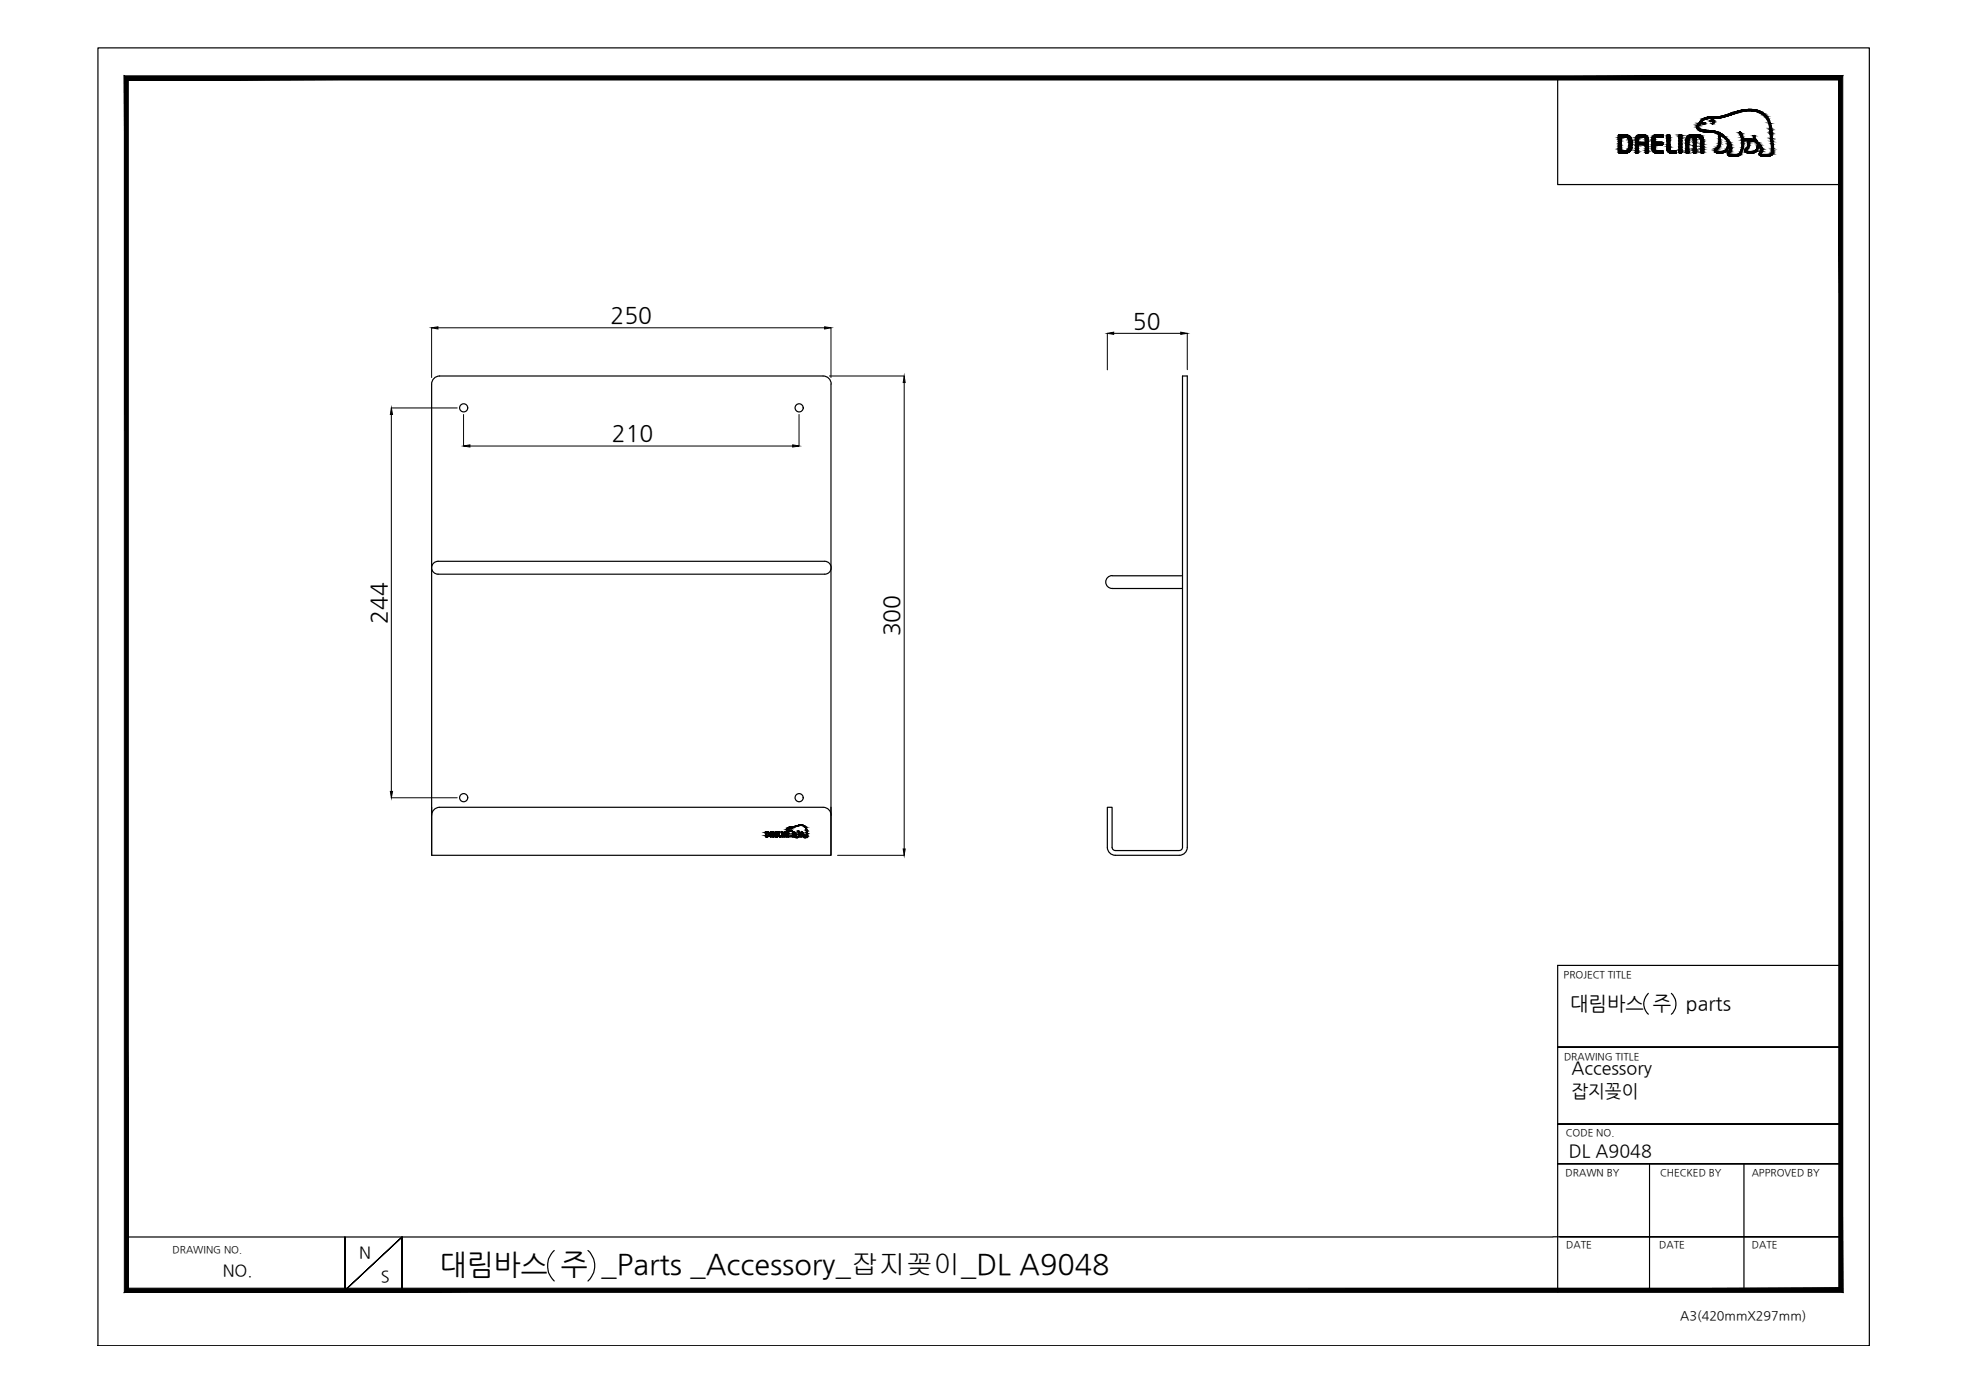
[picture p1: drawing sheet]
<svg xmlns="http://www.w3.org/2000/svg" width="420mm" height="297mm" viewBox="0 0 420 297" stroke-linecap="round" stroke-linejoin="round" font-family="sans-serif">
<defs><g id="words">
<text font-size="6.1" x="93.8" y="271.9">대림바스 주 _Parts _Accessory_잡지꽂이_DL A9048</text>
<g font-size="4.9">
<text x="130.3" y="69">250</text>
<text x="241.8" y="70.2">50</text>
<text x="130.6" y="94.2">210</text>
<text x="82.6" y="133.2" transform="rotate(-90 82.6 133.2)">244</text>
<text x="192" y="135.8" transform="rotate(-90 192 135.8)">300</text>
</g>
<g font-size="4.2">
<text x="335.1" y="215.4">대림바스 주</text>
<text x="359.8" y="215.4">parts</text>
</g>
<g font-size="3.8">
<text x="335.3" y="229.2">Accessory</text>
<text x="335.3" y="234">잡지꽂이</text>
<text x="334.8" y="247">DL A9048</text>
</g>
<g font-size="3.5">
<text x="76.6" y="268.5">N</text>
<text x="47.5" y="272.3">NO.</text>
<text x="81.3" y="273.6">S</text>
</g>
<text font-size="2.7" x="358.5" y="281.6">A3(420mmX297mm)</text>
<g font-size="2.1">
<text x="333.7" y="208.6">PROJECT TITLE</text>
<text x="333.7" y="226.2">DRAWING TITLE</text>
<text x="334.1" y="242.4">CODE NO.</text>
<text x="334.1" y="251">DRAWN BY</text>
<text x="354.2" y="251">CHECKED BY</text>
<text x="373.8" y="251">APPROVED BY</text>
<text x="36.8" y="267.4">DRAWING NO.</text>
<text x="334.2" y="266.4">DATE</text>
<text x="354.1" y="266.4">DATE</text>
<text x="373.8" y="266.4">DATE</text>
</g>
</g></defs>
<!-- layer: 0 -->
<g fill="none" stroke="#000" stroke-width=".25">
<path d="M20.9 10.2h378v277h-378zM332.4 16.6v22.8h60.4M367.5 32.6h.1M92.1 82v100.5h85.2v-100.5M93.8 80.2h81.8M93.8 80.2a1.71 1.71 0 0 0-1.7 1.8M175.6 80.2a1.71 1.71 0 0 1 1.8 1.8M237.3 122.9h15M237.3 125.6h15M237.3 122.8a1.38 1.38 0 0 0-1.3 1.4 1.38 1.38 0 0 0 1.3 1.4M92.1 172.3v10.2M93.8 172.3h81.8"/>
<path d="M93.8 172.3a1.71 1.71 0 0 0-1.7 1.7M169.3 178.5h.1M175.6 172.3a1.71 1.71 0 0 1 1.8 1.7M177.3 172.3v10.2M236.3 180.8v-8.5h1v8.5M236.3 180.8a1.71 1.71 0 0 0 1.7 1.7h13.6a1.71 1.71 0 0 0 1.8-1.7M237.3 180.8a.7 .7 0 0 0 .7 .7h13.6a.7 .7 0 0 0 .7-.7M252.3 180.8v-100.6h1.1v100.6M351.7 212a3 3 0 0 0 0 4.4M356.6 212a3 3 0 0 1 0 4.4M392.8 206h-60.4v69.7M332.4 223.4h60.4h-60.4"/>
<path d="M332.4 239.9h60.4h-60.4M332.4 248.3h60.4h-60.4M352 248.3v27M372.1 248.3v27M27 264h304.4M73.6 264v11.4l12.2-11.4-12.2 11.4zM85.8 275.4v-11.4v11.4M118.3 266.8a4.5 4.5 0 0 0 0 6.6M125.5 266.8a4.4 4.4 0 0 1 0 6.6M331.4 263.9h61.4h-59.9M341 275.3h51.8"/>
<circle cx="98.9" cy="87" r=".87"/>
<circle cx="170.5" cy="87" r=".87"/>
</g>
<path d="M27.4 274.9l-.9 .9 365.9-.9zM26.5 275.8l365.9-.9 .8 .9zM392.4 17.1v257.8l.8 .9zM393.2 16.2v259.6l-.8-258.7zM27.4 17.1h365l.8-.9zM26.5 16.2h366.7l-365.8 .9zM26.5 16.2l.9 258.7v-257.8zM26.5 16.2l.9 258.7-.9 .9z" fill="#000" stroke="#000" stroke-width=".21"/>
<!-- layer: BODY -->
<path d="M92.1 69.9v10.7M93.5 69.9h82.5M177.3 69.9v10.7M236.3 71.1v7.8M237.6 71.1h14.4M253.4 71.1v7.8M177 80.2h15.9M192.9 81.6v99.6M178.7 182.5h14.2" fill="none" stroke="#000" stroke-width=".21"/>
<path d="M92.1 69.9l1.4-.2v.5zM176 69.7l1.3 .2-1.3 .3zM236.3 71.1l1.3-.2v.4zM252 70.9l1.4 .2-1.4 .2zM192.9 80.2l.3 1.4h-.5zM192.7 181.2h.5l-.3 1.3z" fill="#000" stroke="#000" stroke-width=".21"/>
<g fill="none" stroke="#000" stroke-width=".25">
<path d="M92.7 120l.8-.2h82.5a1.38 1.38 0 0 1 1.4 1.4 1.38 1.38 0 0 1-1.4 1.3h-82.5a1.38 1.38 0 0 1-1.3-.9 1.38 1.38 0 0 1 .5-1.6z"/>
<circle cx="98.9" cy="170.2" r=".87"/>
<circle cx="170.5" cy="170.2" r=".87"/>
</g>
<!-- layer: Default -->
<path d="M83.5 87.1h14.1M83.5 88.4v80.5M98.9 88.4v6.8M100.3 95.2h68.8M170.5 88.4v6.8M83.5 170.2h14.1" fill="none" stroke="#000" stroke-width=".21"/>
<path d="M83.5 87.1l.3 1.3h-.5zM98.9 95.2l1.4-.3v.5zM169.1 94.9l1.4 .3-1.4 .2zM83.3 168.9h.5l-.3 1.3z" fill="#000" stroke="#000" stroke-width=".21"/>
<g fill="#000" stroke="#000" stroke-width=".21">
<path d="M345.4 32.6h1.9zM345.4 28.8h1.9zM345.7 32.7h1.3zM345.8 28.7h1.2zM345.8 32.7h1.2zM346 28.7h.8zM346.6 32.2h1.3zM350.2 28.7h.3zM350.5 29.3h1.1zM353.3 32.7h1.6zM353.6 32.7h.3zM353.6 28.7h.4z"/>
<path d="M353.9 29.3h1zM354.1 29.3h.8zM356.6 32.7h.6zM358.3 28.8h.5zM361.3 28.7h.7zM363 25.7h.4zM363.2 28.1h3.1zM363.5 26.2h.3zM363.8 28.1h2.6zM364.9 25.9h.3zM365.4 24.9h2.6zM365.3 25.5h.2z"/>
<path d="M365.6 24.9h2.4zM366 31.8h.5zM368.8 32.5h.3zM371.5 32.1h.3zM373 23.3h.8zM373.8 30h.6zM374.3 28.9h.1zM374.4 30h.5zM163.4 178.6h.4zM163.5 177.5h.2zM163.7 178.4h.4zM164.5 177.6h.5z"/>
<path d="M164.9 178.6h.1zM165.6 178.6h.3zM165.6 177.5h.1zM167.2 178.5h.2zM167.6 177.5h.4zM167.9 177.1h.1zM168.1 178.5l.2 .1zM168 176.8h.2zM168.2 177.3h.8zM168.2 176.9h.1zM168.2 176.8h.1zM168.6 176.5h.8z"/>
<path d="M168.7 176.7h.2zM168.9 178.4h.1zM168.9 178.3h.2zM169 178.3h.1zM169 178.2h.1zM169.5 178.4h-.1zM169.5 178.3h.2zM169.7 178.5h.1zM169.7 178.4h.1zM169.8 178.4h-.1zM170.1 176.2h.3zM170.2 178.6h.2z"/>
<path d="M170.5 178h.1zM170.7 178.5h.5zM170.7 178.3h.1zM170.7 176h.4zM171.1 178.4h.2zM171.5 178.5h.1zM172.2 178.6h.1zM172.1 178.6h.1z"/>
<path d="M345.3 29.2h1.3zM345.3 29.2h1.3z"/>
<path d="M345.3 29.5h.7zM345.3 29.5h.7z"/>
<path d="M345.3 32.2h1.3zM345.3 32.2h1.3z"/>
<path d="M345.8 32.7h1zM346 32.7h.8z"/>
<path d="M345.3 29.3h.7zM345.3 29.3h.7zM345.3 29.3h.7zM345.3 29.3h1z"/>
<path d="M345.3 29.3l.7 .1zM345.3 29.3l.7 .1z"/>
<path d="M345.3 29.4l.7 .1v-.1zM345.3 29.4l.7 .1h-.7z"/>
<path d="M345.3 29.5l.7 .3v-.3zM345.3 29.5l.7 .3h-.7z"/>
<path d="M345.3 29.8l.7 .3v-.3zM345.3 29.8l.7 .3h-.7z"/>
<path d="M345.3 30.1l.7 .1v-.1zM345.3 30.1l.7 .1h-.7z"/>
<path d="M345.3 30.2l.7 .5v-.5zM345.3 30.2l.7 .5h-.7z"/>
<path d="M345.3 30.7l.7 .3v-.3zM345.3 30.7l.7 .3h-.7z"/>
<path d="M345.3 31l.7 .3v-.3zM345.3 31l.7 .3h-.7z"/>
<path d="M345.3 31.3l.7 .1zM345.3 31.3l.7 .1z"/>
<path d="M345.3 31.4l.7 .3v-.3zM345.3 31.4l.7 .3h-.7z"/>
<path d="M345.3 31.7l.7 .2v-.2zM345.3 31.7l.7 .2h-.7z"/>
<path d="M345.3 31.9l.7 .1zM345.3 31.9l.7 .1z"/>
<path d="M345.3 32l.7 .1v-.1zM345.3 32l.7 .1h-.7zM345.3 32.1h.7zM345.3 32.1h.7zM345.3 32.1h.7zM345.3 32.1h.7z"/>
<path d="M345.3 32.1h.8zM345.3 32.1h.8z"/>
<path d="M345.3 32.1l1 .1zM345.3 32.1l1 .1z"/>
<path d="M345.3 29.3h1zM345.3 29.3h1.2z"/>
<path d="M345.3 32.2h1.2zM345.3 32.2h1.2z"/>
<path d="M345.3 29.2h1.3zM345.3 29.2l1.2 .1z"/>
<path d="M345.3 32.2h1.3zM345.3 32.2h1.3z"/>
<path d="M346 28.7h1zM345.8 28.7h1.2zM345.7 28.7h1.3z"/>
<path d="M345.7 28.7l1.4 .1zM345.5 28.8h1.6z"/>
<path d="M345.5 28.8h1.8zM345.4 28.8h1.9zM345.4 28.8h1.9z"/>
<path d="M345.5 32.7h1.6zM345.5 32.7h1.5zM345.7 32.7h1.3z"/>
<path d="M345.4 28.8l2.2 .1-.3-.1zM345.4 28.8l2.2 .1h-2.3z"/>
<path d="M345.4 32.6h1.9zM345.4 32.6l1.7 .1z"/>
<path d="M345.3 28.9l2.3 .1zM345.3 28.9l2.3 .1z"/>
<path d="M345.3 32.5h2.3zM345.3 32.5h2.3z"/>
<path d="M345.3 32.5l2 .1 .3-.1zM345.3 32.5l2 .1h-1.9zM345.4 32.6h1.9z"/>
<path d="M345.3 29h2.4zM345.3 29h2.4z"/>
<path d="M345.3 29l2.5 .1zM345.3 29l2.5 .1z"/>
<path d="M345.3 32.4h2.4zM345.3 32.4l2.3 .1z"/>
<path d="M345.3 29.1h2.5zM345.3 29.1h2.5z"/>
<path d="M345.3 32.3l2.4 .1 .1-.1zM345.3 32.3l2.4 .1h-2.4z"/>
<path d="M345.3 29.1l2.6 .1zM345.3 29.1l2.6 .1z"/>
<path d="M345.3 32.3h2.5zM345.3 32.3h2.5z"/>
<path d="M346.6 29.2h1.3zM346.6 29.2h1.3z"/>
<path d="M346.6 29.2l1.3 .1zM346.6 29.2l1.3 .1z"/>
<path d="M346.7 29.3h1.3zM346.7 29.3h1.3z"/>
<path d="M346.7 32.2h1.2zM346.6 32.2h1.3zM346.6 32.2h1.3z"/>
<path d="M345.3 32.2h2.6zM345.3 32.2l2.5 .1z"/>
<path d="M346.8 29.3l1.2 .1zM346.8 29.3l1.2 .1zM347.2 29.4h.8zM347.2 29.4h.8z"/>
<path d="M347 32.1h1zM346.7 32.2h1.2z"/>
<path d="M347.2 29.4l.9 .1-.1-.1zM347.2 29.4l.9 .1h-.7z"/>
<path d="M347.1 32.1h.9zM347 32.1h1z"/>
<path d="M347.3 32h.8zM347.1 32.1h.9z"/>
<path d="M347.4 29.5l.8 .1-.1-.1zM347.4 29.5l.8 .1h-.7z"/>
<path d="M347.5 29.6l.7 .2v-.2zM347.5 29.6l.7 .2h-.7z"/>
<path d="M347.5 29.8l.7 .2v-.2zM347.5 29.8l.7 .2h-.6z"/>
<path d="M347.5 31.7l.7 .1zM347.5 31.7l.7 .1z"/>
<path d="M347.5 31.8l.6 .2 .1-.2zM347.5 31.8l.6 .2h-.8z"/>
<path d="M347.6 30l.7 .1-.1-.1zM347.6 30l.7 .1h-.7z"/>
<path d="M347.6 31.4l.6 .3v-.3zM347.6 31.4l.6 .3h-.7z"/>
<path d="M347.6 30.1l.7 .2v-.2zM347.6 30.1l.7 .2h-.7z"/>
<path d="M347.6 30.3h.7zM347.6 30.3h.7z"/>
<path d="M347.6 30.3l.7 .1zM347.6 30.3l.7 .1zM347.6 30.4h.7zM347.6 30.4h.7zM347.6 30.4h.7zM347.6 30.4h.7z"/>
<path d="M347.6 30.4h.7zM347.6 30.4h.7z"/>
<path d="M347.6 30.4l.7 .1zM347.6 30.4l.7 .1zM347.6 30.5h.7zM347.6 30.5h.7z"/>
<path d="M347.6 30.5l.7 .2v-.2zM347.6 30.5l.7 .2h-.7z"/>
<path d="M347.6 30.7l.7 .1v-.1zM347.6 30.7l.7 .1h-.7z"/>
<path d="M347.6 30.8l.7 .2v-.2zM347.6 30.8l.7 .2h-.7z"/>
<path d="M347.6 31h.7zM347.6 31h.7z"/>
<path d="M347.6 31h.7zM347.6 31h.7zM347.6 31h.7zM347.6 31h.7z"/>
<path d="M347.6 31l.6 .4 .1-.4zM347.6 31l.6 .4h-.6zM347.6 31.4h.6zM347.6 31.4h.6z"/>
<path d="M349 29.8h.6zM349 29.8h.6zM349 29.8h.6zM349 29.8h.6z"/>
<path d="M349 32.5h.6zM349 32.5h.6z"/>
<path d="M349.2 32.7h.2zM349.2 32.7h.2z"/>
<path d="M349 32.6l.5 .1zM349 32.6l.5 .1z"/>
<path d="M349.1 32.7h.4zM349.1 32.7h.3z"/>
<path d="M349 29.7l.6 .1zM349 29.7l.6 .1z"/>
<path d="M349 29.8h.6zM349 29.8h.6zM349 29.8h.6zM349 29.8h.6z"/>
<path d="M349 29.8l.6 .1zM349 29.8l.6 .1zM349 29.9h.6zM349 29.9h.6z"/>
<path d="M349 29.9l.6 .2v-.2zM349 29.9l.6 .2h-.6zM349 30.1h.6zM349 30.1h.6z"/>
<path d="M349 30.1l.6 .2v-.2zM349 30.1l.6 .2h-.6z"/>
<path d="M349 30.3l.6 .1zM349 30.3l.6 .1z"/>
<path d="M349 30.9l.6 .1zM349 30.9l.6 .1z"/>
<path d="M349 31l.6 .1v-.1zM349 31l.6 .1h-.6z"/>
<path d="M349 31.1l.6 .5v-.5zM349 31.1l.6 .5h-.6z"/>
<path d="M349 31.6l.6 .1zM349 31.6l.6 .1z"/>
<path d="M349 31.7l.6 .4v-.4zM349 31.7l.6 .4h-.6z"/>
<path d="M349 32.1h.6zM349 32.1h.6z"/>
<path d="M349 32.1l.6 .2v-.2zM349 32.1l.6 .2h-.6z"/>
<path d="M349 32.3h.6zM349 32.3h.6z"/>
<path d="M349 32.3l.6 .1v-.1zM349 32.3l.6 .1h-.6z"/>
<path d="M349 32.4l.6 .1zM349 32.4l.6 .1z"/>
<path d="M349 32.5h.6zM349 32.5h.6zM349 32.5h.6zM349 32.5h.6z"/>
<path d="M349 32.5l.6 .1zM349 32.5l.6 .1z"/>
<path d="M349 32.6h.6zM349 32.6h.5z"/>
<path d="M349 29.5l.6 .2 .1-.2zM349 29.5l.6 .2h-.6z"/>
<path d="M349.1 29.4l.6 .1v-.1zM349.1 29.4l.6 .1h-.7z"/>
<path d="M349.1 29.3h.7zM349.1 29.3h.7z"/>
<path d="M349.1 29.3h.7zM349.1 29.3l.6 .1z"/>
<path d="M349.1 29.3h.9zM349.1 29.3h1.1z"/>
<path d="M349.1 29.3h.9zM349.1 29.3h.7z"/>
<path d="M350.2 28.7h.3zM350.2 28.7h.3zM350.1 28.7h.4z"/>
<path d="M350.1 28.7h.5zM350 28.7h.6z"/>
<path d="M350 28.7l1 .1zM349.8 28.8h1.2z"/>
<path d="M349.8 28.8h1.3zM349.5 28.8h1.6z"/>
<path d="M349.5 28.8l1.9 .1-.3-.1zM349.5 28.8l1.9 .1h-2z"/>
<path d="M351.1 29.8h.6zM351.1 29.8h.6z"/>
<path d="M351.1 29.8h.6zM351.1 29.8h.6z"/>
<path d="M349.4 28.9l2 .1zM349.2 29h2.2z"/>
<path d="M349.2 29l2.4 .2-.2-.2zM349.2 29l2.4 .2h-2.4z"/>
<path d="M349.2 29.2l2.4 .1zM349.2 29.2l2.4 .1z"/>
<path d="M350.5 29.3h1.1zM350.5 29.3h1.1zM350.5 29.3h1.1z"/>
<path d="M350.7 29.3h.9zM350.7 29.3h.9z"/>
<path d="M350.8 29.3l.8 .1zM350.8 29.3l.8 .1z"/>
<path d="M351 29.4l.7 .1-.1-.1zM351 29.4l.7 .1h-.6z"/>
<path d="M351.2 32.7h.4zM351.2 32.7h.4z"/>
<path d="M351.1 29.5l.6 .1zM351.1 29.5l.6 .1z"/>
<path d="M351.1 29.6h.6zM351.1 29.6h.6z"/>
<path d="M351.1 29.6l.6 .2v-.2zM351.1 29.6l.6 .2h-.6z"/>
<path d="M351.1 32.6h.6zM351.1 32.6l.5 .1zM351.2 32.7h.4zM351.2 32.7h.4z"/>
<path d="M351.1 29.8h.6zM351.1 29.8h.6z"/>
<path d="M351.1 29.8l.6 .1zM351.1 29.8l.6 .1zM351.1 29.9h.6zM351.1 29.9h.6z"/>
<path d="M351.1 29.9l.6 .2v-.2zM351.1 29.9l.6 .2h-.6z"/>
<path d="M351.1 30.1l.6 .1zM351.1 30.1l.6 .1z"/>
<path d="M351.1 30.2l.6 .1v-.1zM351.1 30.2l.6 .1h-.6z"/>
<path d="M351.1 30.3l.6 .1zM351.1 30.3l.6 .1z"/>
<path d="M349 30.4h2.7zM349 30.4h2.7z"/>
<path d="M349 30.4l2.7 .1zM349 30.4l2.7 .1z"/>
<path d="M349 30.5l2.7 .3v-.3zM349 30.5l2.7 .3h-2.7z"/>
<path d="M349 30.8l2.7 .1v-.1zM349 30.8l2.7 .1h-2.7z"/>
<path d="M351.1 30.9l.6 .1zM351.1 30.9l.6 .1z"/>
<path d="M351.1 31l.6 .1v-.1zM351.1 31l.6 .1h-.6z"/>
<path d="M351.1 31.1l.6 .2v-.2zM351.1 31.1l.6 .2h-.6zM351.1 31.3h.6zM351.1 31.3h.6z"/>
<path d="M351.1 31.3l.6 .4v-.4zM351.1 31.3l.6 .4h-.6z"/>
<path d="M351.1 31.7l.6 .1zM351.1 31.7l.6 .1z"/>
<path d="M351.1 31.8l.6 .3v-.3zM351.1 31.8l.6 .3h-.6z"/>
<path d="M351.1 32.1l.6 .2v-.2zM351.1 32.1l.6 .2h-.6z"/>
<path d="M351.1 32.3l.6 .1zM351.1 32.3l.6 .1z"/>
<path d="M351.1 32.4h.6zM351.1 32.4h.6z"/>
<path d="M351.1 32.4l.6 .1zM351.1 32.4l.6 .1zM351.1 32.5h.6zM351.1 32.5h.6z"/>
<path d="M351.1 32.5h.6zM351.1 32.5l.6 .1zM351.1 32.6h.6zM351.1 32.6h.6z"/>
<path d="M352.6 29.3h1.1zM352.6 29.3h1.1z"/>
<path d="M352.5 29.6l.6 .1zM352.5 29.6l.6 .1zM352.5 29.7h.6zM352.5 29.7h.6zM352.5 29.7h.6zM352.5 29.7h.6z"/>
<path d="M352.5 29.7l.6 .1zM352.5 29.7l.6 .1z"/>
<path d="M352.5 29.8h.6zM352.5 29.8h.6z"/>
<path d="M352.5 29.8l.6 .1zM352.5 29.8l.6 .1z"/>
<path d="M352.5 29.9l.6 .2v-.2zM352.5 29.9l.6 .2h-.6z"/>
<path d="M352.5 30.1l.6 .1v-.1zM352.5 30.1l.6 .1h-.6z"/>
<path d="M352.5 30.2l.6 .1zM352.5 30.2l.6 .1z"/>
<path d="M352.5 30.3l.7 .1zM352.5 30.3l.7 .1z"/>
<path d="M352.5 30.9l.6 .1zM352.5 30.9l.6 .1z"/>
<path d="M352.5 31l.6 .2v-.2zM352.5 31l.6 .2h-.6z"/>
<path d="M352.5 31.2l.6 .1v-.1zM352.5 31.2l.6 .1h-.6z"/>
<path d="M352.5 31.3l.6 .2v-.2zM352.5 31.3l.6 .2h-.6z"/>
<path d="M352.5 31.5l.6 .1zM352.5 31.5l.6 .1z"/>
<path d="M352.5 31.6h.6zM352.5 31.6h.6z"/>
<path d="M352.5 31.6l.6 .1zM352.5 31.6l.6 .1zM352.5 31.7h.6zM352.5 31.7h.6z"/>
<path d="M352.5 31.7l.6 .1v-.1zM352.5 31.7l.6 .1h-.6z"/>
<path d="M352.5 31.8l.7 .2-.1-.2zM352.5 31.8l.7 .2h-.7z"/>
<path d="M352.5 29.4h.7zM352.5 29.4h.7z"/>
<path d="M352.5 29.4l.6 .2 .1-.2zM352.5 29.4l.6 .2h-.6z"/>
<path d="M352.5 32h.7zM352.5 32h.7z"/>
<path d="M352.5 32l.8 .1zM352.5 32l.8 .1z"/>
<path d="M352.6 29.4h.7zM352.6 29.4h.6z"/>
<path d="M352.6 32.1h.8zM352.6 32.1h.8z"/>
<path d="M352.6 29.3h.8zM352.6 29.3l.7 .1z"/>
<path d="M352.6 29.3h1zM352.6 29.3h.8z"/>
<path d="M352.6 32.1h1zM352.6 32.1h1z"/>
<path d="M353.6 32.7h.3zM353.7 32.7h.2z"/>
<path d="M352.6 32.1h1.1zM352.6 32.1h1.1z"/>
<path d="M352.6 29.3h1.1zM352.6 29.3h1z"/>
<path d="M352.6 32.1h1.1zM352.6 32.1h1.1z"/>
<path d="M353.6 32.7h.3zM353.6 32.7h.5z"/>
<path d="M353.6 28.7h.8zM353.6 28.7h.8z"/>
<path d="M354.1 29.3h.8zM354.7 29.3h.2z"/>
<path d="M353.6 28.7h1.1zM353.3 28.7h1.4z"/>
<path d="M353.6 32.7h.8zM353.6 32.7h.5z"/>
<path d="M352.5 30.9h2.2zM352.5 30.9h2.2z"/>
<path d="M352.5 30.4h2.2zM352.5 30.4h2.2z"/>
<path d="M352.5 30.9h2.2zM352.5 30.9h2.2z"/>
<path d="M353.3 28.7h1.5zM353.3 28.7h1.5z"/>
<path d="M352.5 30.4h2.2zM352.5 30.4h2.2z"/>
<path d="M352.5 30.4h2.3zM352.5 30.4h2.3z"/>
<path d="M353.4 32.7h1.3zM353.4 32.7h1z"/>
<path d="M353.3 28.7l1.5 .1zM353.3 28.7l1.5 .1z"/>
<path d="M353.4 32.7h1.4zM353.4 32.7h1.3z"/>
<path d="M352.5 30.4l2.4 .1zM352.5 30.4l2.4 .1z"/>
<path d="M352.5 30.9h2.3zM352.5 30.9h2.2z"/>
<path d="M353.3 28.8h1.6zM353.3 28.8h1.6z"/>
<path d="M353.3 28.8h1.6zM353.2 28.8h1.7z"/>
<path d="M353.2 28.8h1.7zM353 28.8h1.9z"/>
<path d="M353 28.8h1.9zM353 28.8h1.9z"/>
<path d="M353 28.8l1.9 .2v-.2zM352.8 29l.2-.2 1.9 .2z"/>
<path d="M352.8 29l2.1 .1v-.1zM352.8 29l2.1 .1h-2.2z"/>
<path d="M352.7 29.1h2.2zM352.6 29.1h2.3z"/>
<path d="M352.6 29.1l2.3 .1zM352.6 29.1l2.3 .1z"/>
<path d="M352.6 29.2l2.3 .1zM352.6 29.2l2.3 .1zM352.6 29.3h2.3zM352.6 29.3h2.3zM353.7 29.3h1.2zM353.7 29.3h1.2z"/>
<path d="M353.7 29.3h1.2zM353.7 29.3h1.2zM353.9 29.3h1z"/>
<path d="M352.5 30.5h2.4zM352.5 30.5h2.4z"/>
<path d="M352.5 30.5l2.4 .2v-.2zM352.5 30.5l2.4 .2h-2.4z"/>
<path d="M352.5 30.7l2.4 .1zM352.5 30.7l2.4 .1z"/>
<path d="M352.5 30.8h2.4zM352.5 30.8l2.3 .1z"/>
<path d="M352.6 32.1h2.3zM352.6 32.1h2.3z"/>
<path d="M352.6 32.1l2.3 .1zM352.6 32.1l2.3 .1z"/>
<path d="M352.6 32.2l2.3 .2v-.2zM352.6 32.2l2.3 .2h-2.2z"/>
<path d="M352.7 32.4h2.2zM352.7 32.4h2.2z"/>
<path d="M352.8 32.4l2.1 .2v-.2zM352.8 32.4l2.1 .2h-1.9z"/>
<path d="M353 32.6h1.9zM353 32.6h1.9z"/>
<path d="M353 32.6l1.9 .1zM353 32.6l1.9 .1z"/>
<path d="M353.3 32.7h1.6zM353.3 32.7h1.6zM353.3 32.7h1.6zM353.3 32.7h1.6zM353.3 32.7h1.6zM353.3 32.7h1.6zM353.3 32.7h1.6z"/>
<path d="M353.3 32.7h1.6zM353.3 32.7h1.5z"/>
<path d="M355.9 28.8h.3zM355.8 28.8h.4z"/>
<path d="M355.8 28.8h.5zM355.8 28.8h.5z"/>
<path d="M355.8 28.8h.5zM355.8 28.8h.5z"/>
<path d="M355.8 28.8h.5zM355.8 28.8h.5z"/>
<path d="M355.7 28.8l.6 .1zM355.7 28.8l.6 .1z"/>
<path d="M355.7 28.9h.6zM355.7 28.9h.6z"/>
<path d="M355.7 28.9l.6 .1zM355.7 28.9l.6 .1z"/>
<path d="M355.7 29l.6 .1zM355.7 29l.6 .1z"/>
<path d="M355.7 29.1l.6 .2v-.2zM355.7 29.1l.6 .2h-.6z"/>
<path d="M355.7 29.3h.6zM355.7 29.3h.6z"/>
<path d="M355.7 29.3l.6 .3v-.3zM355.7 29.3l.6 .3h-.6z"/>
<path d="M355.7 29.6h.6zM355.7 29.6h.6z"/>
<path d="M355.7 29.6l.6 .4v-.4zM355.7 29.6l.6 .4h-.6z"/>
<path d="M355.7 30l.6 .1zM355.7 30l.6 .1z"/>
<path d="M355.7 30.1l.6 .7v-.7zM355.7 30.1l.6 .7h-.6z"/>
<path d="M355.7 30.8l.6 .1zM355.7 30.8l.6 .1z"/>
<path d="M355.7 30.9l.6 .3v-.3zM355.7 30.9l.6 .3h-.6z"/>
<path d="M355.7 31.2l.6 .1v-.1zM355.7 31.2l.6 .1h-.6z"/>
<path d="M355.7 31.3l.6 .2v-.2zM355.7 31.3l.6 .2h-.6z"/>
<path d="M355.7 31.5l.6 .1zM355.7 31.5l.6 .1z"/>
<path d="M355.7 31.6h.6zM355.7 31.6h.6z"/>
<path d="M355.7 31.6l.6 .1zM355.7 31.6l.6 .1z"/>
<path d="M355.7 31.7h.6zM355.7 31.7h.6zM355.7 31.7h.6zM355.7 31.7h.6z"/>
<path d="M355.7 31.7l.6 .1zM355.7 31.7l.6 .1zM355.7 31.8h.6zM355.7 31.8h.6z"/>
<path d="M355.7 31.8l.6 .1v-.1zM355.7 31.8l.6 .1h-.6z"/>
<path d="M355.7 31.9l.7 .1-.1-.1zM355.7 31.9l.7 .1h-.7zM355.7 32h.7zM355.7 32h.7z"/>
<path d="M355.7 32l.8 .1zM355.7 32l.8 .1z"/>
<path d="M355.8 32.1h.9zM355.8 32.1h.9z"/>
<path d="M356.6 32.7h.5zM356.8 32.7h.3z"/>
<path d="M355.8 32.1h1zM355.8 32.1h1z"/>
<path d="M355.8 32.1h1.1zM355.8 32.1h1.1z"/>
<path d="M356.6 32.7h.8zM356.6 32.7h.6z"/>
<path d="M356.5 32.7h1zM356.5 32.7h.9z"/>
<path d="M356.4 32.7h1.1zM356.4 32.7h1.1z"/>
<path d="M355.8 32.1h1.9zM355.8 32.1h1.9z"/>
<path d="M355.8 32.1l1.9 .1zM355.8 32.1l1.9 .1z"/>
<path d="M355.8 32.2h1.9zM355.8 32.2h1.9z"/>
<path d="M355.8 32.2l1.9 .3v-.3zM355.8 32.2l1.9 .3h-1.7z"/>
<path d="M356 32.5h1.7zM356 32.5h1.7z"/>
<path d="M356.1 32.5l1.6 .2v-.2zM356.1 32.5l1.6 .2h-1.4zM356.3 32.7h1.4zM356.3 32.7h1.4z"/>
<path d="M356.3 32.7h1.4zM356.3 32.7h1.4zM356.3 32.7h1.4zM356.3 32.7h1.4z"/>
<path d="M356.3 32.7h1.4zM356.3 32.7h1.2z"/>
<path d="M358.4 28.8h.4zM358.3 28.8h.5zM358.3 28.8h.5z"/>
<path d="M358.3 28.8l.6 .1-.1-.1zM358.3 28.8l.6 .1h-.6zM358.3 28.9h.6zM358.3 28.9h.6z"/>
<path d="M358.3 32.6h.5zM358.3 32.6l.4 .1z"/>
<path d="M358.3 28.9l.6 .2v-.2zM358.3 28.9l.6 .2h-.6z"/>
<path d="M358.3 29.1l.6 .1v-.1zM358.3 29.1l.6 .1h-.6z"/>
<path d="M358.3 29.2l.6 .3v-.3zM358.3 29.2l.6 .3h-.6z"/>
<path d="M358.3 29.5l.6 .5v-.5zM358.3 29.5l.6 .5h-.6z"/>
<path d="M358.3 30l.6 .7v-.7zM358.3 30l.6 .7h-.6z"/>
<path d="M358.3 30.7l.6 .7v-.7zM358.3 30.7l.6 .7h-.6z"/>
<path d="M358.3 31.4l.6 .5v-.5zM358.3 31.4l.6 .5h-.6z"/>
<path d="M358.3 31.9l.6 .3v-.3zM358.3 31.9l.6 .3h-.6z"/>
<path d="M358.3 32.2l.6 .2v-.2zM358.3 32.2l.6 .2h-.6z"/>
<path d="M358.3 32.4l.6 .1v-.1zM358.3 32.4l.6 .1h-.6z"/>
<path d="M358.3 32.5h.6zM358.3 32.5h.6z"/>
<path d="M358.3 32.5h.6zM358.3 32.5l.5 .1zM358.3 32.6h.5zM358.3 32.6h.5z"/>
<path d="M359.7 30.3h.7zM359.7 30.3h.7z"/>
<path d="M359.9 32.7h.3zM359.9 32.7h.3z"/>
<path d="M359.7 29.9l.7 .1zM359.7 29.9l.7 .1z"/>
<path d="M359.7 30l.7 .3v-.3zM359.7 30l.7 .3h-.7z"/>
<path d="M359.7 30.3h.7zM359.7 30.3h.7z"/>
<path d="M359.7 30.3l.7 .1zM359.7 30.3l.7 .1z"/>
<path d="M359.7 30.4l.7 .1zM359.7 30.4l.7 .1z"/>
<path d="M359.7 30.5h.7zM359.7 30.5h.7z"/>
<path d="M359.7 30.5l.7 .1zM359.7 30.5l.7 .1z"/>
<path d="M359.7 30.6l.7 .2v-.2zM359.7 30.6l.7 .2h-.7z"/>
<path d="M359.7 30.8h.7zM359.7 30.8h.7z"/>
<path d="M359.7 30.8l.7 1v-1zM359.7 30.8l.7 1h-.7zM359.7 31.8h.7zM359.7 31.8h.7z"/>
<path d="M359.7 31.8l.7 .4v-.4zM359.7 31.8l.7 .4h-.7zM359.7 32.2h.7zM359.7 32.2h.7z"/>
<path d="M359.7 32.2l.7 .2v-.2zM359.7 32.2l.7 .2h-.7zM359.7 32.4h.7zM359.7 32.4h.7z"/>
<path d="M359.7 32.4l.7 .1zM359.7 32.4l.7 .1zM359.7 32.5h.7zM359.7 32.5h.7z"/>
<path d="M359.7 32.5l.7 .1zM359.7 32.5l.7 .1zM359.7 32.6h.7zM359.7 32.6h.7z"/>
<path d="M359.7 32.6l.5 .1 .2-.1zM359.7 32.6l.5 .1zM359.9 32.7h.3zM359.9 32.7h.3z"/>
<path d="M359.8 29.7h.6zM359.8 29.7h.6z"/>
<path d="M359.8 29.7l.6 .2v-.2zM359.8 29.7l.6 .2h-.7z"/>
<path d="M359.9 29.5l.5 .2 .1-.2zM359.9 29.5l.5 .2h-.6z"/>
<path d="M359.9 29.4h.8zM359.9 29.4l.6 .1z"/>
<path d="M359.9 29.4h.9zM359.9 29.4h.8z"/>
<path d="M359.9 29.3h1zM359.9 29.3h1.3z"/>
<path d="M359.9 29.3h1zM359.9 29.3l.9 .1z"/>
<path d="M359.9 29.3h1.3zM359.9 29.3h1.4z"/>
<path d="M361.3 29.3h.7zM361.3 29.3h.7z"/>
<path d="M361.4 32.6l.5 .1zM361.4 32.6l.5 .1z"/>
<path d="M361.4 32.7h.5zM361.4 32.7h.3z"/>
<path d="M361.3 29.4h.6zM361.3 29.4h.6z"/>
<path d="M361.3 29.4l.6 .1zM361.3 29.4l.6 .1z"/>
<path d="M361.3 29.5l.6 .1zM361.3 29.5l.6 .1z"/>
<path d="M361.3 29.6l.6 .1v-.1zM361.3 29.6l.6 .1h-.6z"/>
<path d="M361.3 29.7l.6 .1zM361.3 29.7l.6 .1z"/>
<path d="M361.3 29.8l.6 .2v-.2zM361.3 29.8l.6 .2h-.6z"/>
<path d="M361.3 30l.6 .3v-.3zM361.3 30l.6 .3h-.6z"/>
<path d="M361.3 30.3l.6 .2v-.2zM361.3 30.3l.6 .2h-.6z"/>
<path d="M361.3 30.5l.6 .6v-.6zM361.3 30.5l.6 .6h-.6z"/>
<path d="M361.3 31.1l.6 .1v-.1zM361.3 31.1l.6 .1h-.6z"/>
<path d="M361.3 31.2l.6 .6v-.6zM361.3 31.2l.6 .6h-.6z"/>
<path d="M361.3 31.8l.6 .1v-.1zM361.3 31.8l.6 .1h-.6z"/>
<path d="M361.3 31.9l.6 .2v-.2zM361.3 31.9l.6 .2h-.6z"/>
<path d="M361.3 32.1l.6 .1v-.1zM361.3 32.1l.6 .1h-.6z"/>
<path d="M361.3 32.2l.6 .1v-.1zM361.3 32.2l.6 .1h-.6z"/>
<path d="M361.3 32.3l.6 .1zM361.3 32.3l.6 .1z"/>
<path d="M361.3 32.4h.6zM361.3 32.4h.6z"/>
<path d="M361.3 32.4l.6 .1zM361.3 32.4l.6 .1z"/>
<path d="M361.3 32.5h.6zM361.3 32.5h.6zM361.3 32.5h.6zM361.3 32.5h.6z"/>
<path d="M361.3 32.5l.6 .1zM361.3 32.5l.6 .1z"/>
<path d="M361.3 32.6h.6zM361.3 32.6h.6z"/>
<path d="M361.3 29.3h.7zM361.3 29.3l.6 .1z"/>
<path d="M361.3 28.7l1.1 .1zM360.8 28.8h1.6z"/>
<path d="M362.1 26.9h.4zM362.1 26.9h.4z"/>
<path d="M362.1 27l.3 .1zM362.1 27l.3 .1z"/>
<path d="M362.1 27.1l.3 .1v-.1zM362.1 27.1l.3 .1z"/>
<path d="M362.1 27.2h.3zM362.1 27.2h.3z"/>
<path d="M360.8 28.8h1.7zM360.8 28.8h1.7z"/>
<path d="M362.1 27.2l.3 .1zM362.1 27.2l.3 .1z"/>
<path d="M362.1 27.3l.5 .1zM362.1 27.3l.5 .1h-.5z"/>
<path d="M362.1 26.9l.3 .1 .1-.1zM362.1 26.9l.3 .1h-.3z"/>
<path d="M360.8 28.8h2.1zM360.4 28.8h2.5z"/>
<path d="M362.1 26.8h.5zM362.1 26.8l.4 .1z"/>
<path d="M362.1 27.4h.5zM362.1 27.4h.5z"/>
<path d="M362.2 26.7h.4zM362.2 26.7l.4 .1z"/>
<path d="M362.2 27.4l.6 .1zM362.2 27.4l.6 .1z"/>
<path d="M362.4 26.5h.4zM362.4 26.5h.4z"/>
<path d="M362.3 26.5l.3 .2 .2-.2zM362.3 26.5l.3 .2h-.4z"/>
<path d="M362.2 27.5l.6 .1zM362.2 27.5l.6 .1z"/>
<path d="M362.3 27.6l.7 .1zM362.3 27.6l.7 .1zM362.4 27.7h.6zM362.4 27.7h.6z"/>
<path d="M360.4 28.8l2.6 .1zM360.4 28.8l2.6 .1z"/>
<path d="M362.4 26.4h.5zM362.4 26.5h.4z"/>
<path d="M362.9 32.4h.6zM362.9 32.4h.6z"/>
<path d="M362.5 26.3h.5zM362.5 26.3l.4 .1h-.5z"/>
<path d="M360.4 28.9l2.8 .2-.2-.2zM360.1 29.1l.3-.2 2.8 .2z"/>
<path d="M362.6 26.2l.4 .1zM362.6 26.2l.4 .1zM362.6 26.3h.4zM362.6 26.3h.4z"/>
<path d="M362.6 26.3h.4zM362.6 26.3h.4z"/>
<path d="M362.7 26.1l.3 .1zM362.7 26.1l.3 .1z"/>
<path d="M362.7 26.2h.3zM362.7 26.2h.3zM362.6 26.2h.4zM362.6 26.2h.4zM362.6 26.2h.4zM362.6 26.2h.4zM362.6 26.2h.4zM362.6 26.2h.4z"/>
<path d="M362.4 27.7h.9zM362.4 27.7h.9z"/>
<path d="M362.7 26h.4zM362.7 26h.4zM362.7 26h.4zM362.7 26h.4z"/>
<path d="M362.7 26l.4 .1zM362.7 26l.4 .1zM362.7 26.1h.4zM362.7 26.1h.4z"/>
<path d="M362.7 26.1h.4zM362.7 26.1h.3z"/>
<path d="M362.7 26h.4zM362.7 26h.4z"/>
<path d="M362.7 26h.5zM362.7 26h.4z"/>
<path d="M360.1 29.1h3.1zM360.1 29.1h3.1z"/>
<path d="M360.1 29.1l3.3 .2-.2-.2zM360.1 29.1l3.3 .2h-3.5z"/>
<path d="M362.5 27.7l.9 .1zM362.5 27.7l.9 .1z"/>
<path d="M361.3 29.3h2.1zM361.3 29.3h2.1z"/>
<path d="M361.3 29.3h2.1zM361.3 29.3h2.1zM361.3 29.3h2.1zM361.3 29.3h2.1z"/>
<path d="M362 29.3h1.4zM362 29.3h1.4z"/>
<path d="M362.1 29.3h1.3zM362.1 29.3h1.3z"/>
<path d="M362.2 29.3l1.2 .1zM362.2 29.3l1.2 .1z"/>
<path d="M362.9 25.7l.3 .3 .2-.3zM362.9 25.7l.3 .3h-.5z"/>
<path d="M362.5 29.4h.9zM362.5 29.4h.9z"/>
<path d="M362.6 29.4h.8zM362.6 29.4h.8z"/>
<path d="M362.7 29.4l.8 .2-.1-.2zM362.7 29.4l.8 .2z"/>
<path d="M362.5 27.8h1zM362.5 27.8h1zM362.5 27.8h1zM362.5 27.8h1z"/>
<path d="M362.8 29.6l.7 .2v-.2zM362.8 29.6l.7 .2h-.6z"/>
<path d="M363.1 32.7h.4zM363.1 32.7h.2z"/>
<path d="M363.5 26.6h.1zM363.5 26.6h.1z"/>
<path d="M363 32.6h.5zM363 32.6l.5 .1z"/>
<path d="M362.5 27.8h1zM362.5 27.8h1z"/>
<path d="M362.9 29.8l.6 .1zM362.9 29.8l.6 .1z"/>
<path d="M362.9 29.9l.6 .2v-.2zM362.9 29.9l.6 .2h-.6z"/>
<path d="M362.9 30.1l.6 .1v-.1zM362.9 30.1l.6 .1h-.6z"/>
<path d="M362.9 30.2l.6 .1zM362.9 30.2l.6 .1z"/>
<path d="M362.9 30.3l.6 .1zM362.9 30.3l.6 .1z"/>
<path d="M362.9 30.4l.6 .1zM362.9 30.4l.6 .1z"/>
<path d="M362.9 30.5h.6zM362.9 30.5h.6z"/>
<path d="M362.9 30.5l.6 .1zM362.9 30.5l.6 .1z"/>
<path d="M362.9 30.6l.6 .1v-.1zM362.9 30.6l.6 .1h-.6z"/>
<path d="M362.9 30.7l.6 .2v-.2zM362.9 30.7l.6 .2h-.6z"/>
<path d="M362.9 30.9l.6 .3v-.3zM362.9 30.9l.6 .3h-.6z"/>
<path d="M362.9 31.2l.6 .2v-.2zM362.9 31.2l.6 .2h-.6z"/>
<path d="M362.9 31.4l.6 .3v-.3zM362.9 31.4l.6 .3h-.6z"/>
<path d="M362.9 31.7l.6 .2v-.2zM362.9 31.7l.6 .2h-.6z"/>
<path d="M362.9 31.9l.6 .3v-.3zM362.9 31.9l.6 .3h-.6z"/>
<path d="M362.9 32.2l.6 .1v-.1zM362.9 32.2l.6 .1h-.6z"/>
<path d="M362.9 32.3l.6 .1zM362.9 32.3l.6 .1z"/>
<path d="M362.9 32.4h.6zM362.9 32.4h.6z"/>
<path d="M362.9 32.4l.6 .1zM362.9 32.4l.6 .1z"/>
<path d="M362.9 32.5h.6zM362.9 32.5h.6zM362.9 32.5h.6zM362.9 32.5h.6z"/>
<path d="M362.9 32.5h.6zM362.9 32.5l.6 .1z"/>
<path d="M363.5 26.5h.2zM363.5 26.5l.1 .1zM363.5 26.6h.1z"/>
<path d="M362.5 27.8h1.2zM362.5 27.8h1.2z"/>
<path d="M362.5 27.8h1.4zM362.5 27.8h1.4z"/>
<path d="M363.1 25.5l.3 .2 .4-.2zM363.1 25.5l.3 .2h-.4zM362.9 25.7h.5z"/>
<path d="M363.4 26.5h.4zM363.4 26.5h.3z"/>
<path d="M363.2 25.5h.6zM363.1 25.5h.7z"/>
<path d="M363.5 26.2h.4zM363.4 26.2h.5zM363.4 26.2h.5zM363.4 26.2h.5z"/>
<path d="M363.4 26.4h.4zM363.4 26.4l.4 .1z"/>
<path d="M362.6 27.8h1.5zM362.6 27.8h1.5zM362.6 27.8h1.5zM362.6 27.8h1.5z"/>
<path d="M363.4 26.2h.5zM363.4 26.2h.5zM363.4 26.2h.5zM363.4 26.2h.5zM363.4 26.2h.5zM363.4 26.2h.5zM363.4 26.2h.5zM363.4 26.2h.5z"/>
<path d="M363.4 26.3h.5zM363.4 26.3l.4 .1z"/>
<path d="M363.4 26.2l.5 .1zM363.4 26.2l.5 .1z"/>
<path d="M363.3 26.3h.6zM363.3 26.3h.6zM363.3 26.3h.6zM363.3 26.3h.6z"/>
<path d="M363.3 26.3h.6zM363.3 26.3h.6zM363.4 26.3h.5zM363.4 26.3h.5z"/>
<path d="M362.6 27.8h1.5zM362.6 27.8h1.5z"/>
<path d="M362.6 27.8h1.6zM362.6 27.8h1.6z"/>
<path d="M363.4 25.4l.4 .1 .4-.1zM363.2 25.5l.2-.1 .4 .1z"/>
<path d="M363.4 25.3h1zM363.4 25.3l.8 .1z"/>
<path d="M362.6 27.8h2zM362.6 27.8h2z"/>
<path d="M362.6 27.8l2.8 .1zM362.6 27.8l2.8 .1z"/>
<path d="M363.5 25.3h1.3zM363.4 25.3h1z"/>
<path d="M363.5 25.3h1.4zM363.5 25.3h1.4zM363.5 25.3h1.4zM363.5 25.3h1.4z"/>
<path d="M363.5 25.3h1.4zM363.5 25.3h1.3z"/>
<path d="M364.9 24.9h3.1zM364.9 24.9h3.1zM364.9 24.9h3.1z"/>
<path d="M363.5 25.3h1.4zM363.5 25.3h1.7z"/>
<path d="M364.9 25.9h.2zM365 25.9h.1z"/>
<path d="M363.5 25.3h1.7zM363.5 25.3h1.9z"/>
<path d="M365 25.8h.2zM365 25.8h.3z"/>
<path d="M365 25.8h.2zM365 25.8l.2 .1zM364.9 25.9h.3zM364.9 25.9h.3z"/>
<path d="M365 25.8h.3zM365 25.8h.3z"/>
<path d="M363.5 25.3h1.9zM363.5 25.3h1.9z"/>
<path d="M363.5 25.3h1.9zM363.5 25.3h2.7z"/>
<path d="M362.7 27.9h2.7zM362.7 27.9h2.7z"/>
<path d="M362.7 27.9l3 .1zM362.7 27.9l3 .1z"/>
<path d="M365 25.7h.4zM365 25.7l.3 .1z"/>
<path d="M365.3 25.5l.3 .1zM365.3 25.5l.3 .1z"/>
<path d="M365.3 26.4h.2zM365.3 26.4h.1z"/>
<path d="M365.3 25.6h.4zM365.2 25.6h.5z"/>
<path d="M365.3 26.3h.3zM365.3 26.3l.2 .1z"/>
<path d="M365.2 25.6h.5zM365.1 25.6h.6z"/>
<path d="M365.4 26.3h.3zM365.4 26.3h.3z"/>
<path d="M365.4 26.3h.3zM365.4 26.3h.2z"/>
<path d="M365.1 25.6l.6 .1zM365.1 25.6l.6 .1z"/>
<path d="M365.1 25.7h.6zM365 25.7h.7z"/>
<path d="M365.4 25.7l.3 .1zM365.4 25.7l.3 .1z"/>
<path d="M365.5 26.1l.2 .2v-.2zM365.5 26.1l.2 .2h-.3z"/>
<path d="M365.5 25.8h.3zM365.5 25.8h.3z"/>
<path d="M365.5 25.8h.3zM365.5 25.8h.3z"/>
<path d="M365.5 25.8l.3 .1zM365.5 25.8l.3 .1zM365.6 25.9h.2zM365.6 25.9h.2z"/>
<path d="M365.6 25.9l.2 .1zM365.6 25.9l.2 .1z"/>
<path d="M365.6 26h.2zM365.6 26h.2z"/>
<path d="M365.5 26h.3zM365.5 26l.2 .1z"/>
<path d="M362.9 28h2.9zM362.9 28h2.9z"/>
<path d="M362.9 28h3zM362.9 28h3z"/>
<path d="M362.9 28h3zM362.9 28h3z"/>
<path d="M363 28h3.2zM363 28h3.2z"/>
<path d="M363.1 28l3.2 .1zM363.1 28l3.2 .1zM363.2 28.1h3.1z"/>
<path d="M365.9 32.1l.3 .1zM365.9 32.1l.3 .1z"/>
<path d="M365.9 32.2h.4zM365.9 32.2h.4z"/>
<path d="M365.9 32h.4zM365.9 32l.3 .1z"/>
<path d="M365.9 32.2l.4 .1zM365.9 32.2l.4 .1z"/>
<path d="M365.9 31.9l.4 .1zM365.9 31.9l.4 .1z"/>
<path d="M365.9 32h.4zM365.9 32h.4z"/>
<path d="M363.3 28.1h3.1zM363.3 28.1h3.1z"/>
<path d="M366 31.9h.3zM365.9 31.9h.4z"/>
<path d="M363.4 28.1h3zM363.4 28.1h3z"/>
<path d="M363.5 28.1h2.9zM363.5 28.1h2.9zM363.8 28.1h2.6z"/>
<path d="M365.9 32.3h.5zM365.9 32.3h.5z"/>
<path d="M363.9 28.1h2.6zM363.9 28.1h2.6zM364 28.1h2.5zM364 28.1h2.5z"/>
<path d="M364 28.1h2.5zM364 28.1h2.5z"/>
<path d="M364.1 28.1l2.5 .1zM364.1 28.1l2.5 .1z"/>
<path d="M366 31.8l.3 .1 .2-.1zM366 31.8l.3 .1h-.3z"/>
<path d="M366.2 31.7h.4zM366.1 31.7h.5z"/>
<path d="M366.1 31.7h.5zM366.1 31.7h.5z"/>
<path d="M366.1 31.7h.5zM366.1 31.7l.4 .1h-.5zM366 31.8h.5z"/>
<path d="M365.1 28.2l1.6 .1zM365.1 28.2l1.6 .1z"/>
<path d="M366.2 31.6h.4zM366.2 31.7h.4z"/>
<path d="M366.7 28.7h.2zM366.7 28.7h.2z"/>
<path d="M365.5 28.3h1.3zM365.5 28.3h1.3z"/>
<path d="M366.3 31.5l.3 .1 .2-.1zM366.3 31.5l.3 .1h-.4z"/>
<path d="M365.7 28.3h1.1zM365.7 28.3h1.1z"/>
<path d="M366.4 31.4h.4zM366.4 31.4l.4 .1h-.5z"/>
<path d="M365.9 28.3l1.2 .1zM365.9 28.3l1.2 .1z"/>
<path d="M366.8 30.4h.3zM366.8 30.4h.3z"/>
<path d="M363.6 25.2h3.3zM363.5 25.3h2.7z"/>
<path d="M366.9 28.7h.6zM366.9 28.7h.6z"/>
<path d="M366.7 28.7h.3zM366.7 28.7h.3zM366.7 28.7h.3zM366.7 28.7h.3zM366.7 28.7h.3zM366.7 28.7h.3zM366.7 28.7h.3zM366.7 28.7h.3z"/>
<path d="M366.6 31.3l.2 .1 .1-.1zM366.6 31.3l.2 .1h-.4z"/>
<path d="M363.7 25.2h3.3zM363.6 25.2h3.3z"/>
<path d="M367 28.7h.5zM367 28.7h.5z"/>
<path d="M366.7 28.7l.3 .1zM366.7 28.7l.3 .1z"/>
<path d="M366.7 28.8h.3zM366.7 28.8h.3z"/>
<path d="M366.7 28.8l.4 .4-.1-.4zM366.7 28.8l.4 .4h-.3z"/>
<path d="M366.6 31.1l.3 .2 .1-.2zM366.6 31.1l.3 .2h-.3z"/>
<path d="M366.7 31h.3zM366.7 31h.4z"/>
<path d="M366.7 31l.3 .1v-.1zM366.7 31l.3 .1h-.4z"/>
<path d="M366.2 28.4h.9zM366.2 28.4h.9z"/>
<path d="M366.8 29.2l.3 .1zM366.8 29.2l.3 .1z"/>
<path d="M366.8 29.3l.3 .4v-.4zM366.8 29.3l.3 .4h-.3z"/>
<path d="M366.3 28.4l.9 .1zM366.3 28.4l.9 .1z"/>
<path d="M366.8 29.7l.3 .1zM366.8 29.7l.3 .1z"/>
<path d="M366.8 30.6l.3 .1zM366.8 30.6l.3 .1z"/>
<path d="M366.8 30.7l.3 .3v-.3zM366.8 30.7l.3 .3h-.4z"/>
<path d="M366.8 29.8l.3 .3v-.3zM366.8 29.8l.3 .3h-.3zM366.8 30.1h.3zM366.8 30.1h.3z"/>
<path d="M366.8 30.1h.3zM366.8 30.1h.3z"/>
<path d="M366.8 30.1l.3 .1zM366.8 30.1l.3 .1z"/>
<path d="M366.8 30.2l.3 .1v-.1zM366.8 30.2l.3 .1h-.3zM366.8 30.3h.3zM366.8 30.3h.3z"/>
<path d="M366.8 30.3h.3zM366.8 30.3h.3zM366.8 30.3h.3zM366.8 30.3h.3zM366.8 30.3h.3zM366.8 30.3h.3z"/>
<path d="M366.8 30.3l.3 .1zM366.8 30.3l.3 .1zM366.8 30.4h.3zM366.8 30.4h.3z"/>
<path d="M366.8 30.4h.3zM366.8 30.4h.3z"/>
<path d="M366.8 30.4l.3 .1zM366.8 30.4l.3 .1z"/>
<path d="M366.8 30.5l.3 .1v-.1zM366.8 30.5l.3 .1h-.3z"/>
<path d="M366.6 28.5h.7zM366.6 28.5h.7z"/>
<path d="M363.8 25.2h3.5zM363.7 25.2h3.3z"/>
<path d="M366.6 28.5l.8 .1zM366.6 28.5l.8 .1z"/>
<path d="M366.7 28.6l.8 .1zM366.7 28.6l.8 .1z"/>
<path d="M366.9 28.7h.6zM366.9 28.7h.6z"/>
<path d="M364 25.1h3.5zM363.8 25.2h3.5z"/>
<path d="M367 28.7h.5zM367 28.7h.5z"/>
<path d="M367 28.7h.6zM367 28.7h.6z"/>
<path d="M366.4 32.6h1.1zM366.4 32.6h1.2z"/>
<path d="M367 28.7l.7 .1zM367 28.7l.7 .1z"/>
<path d="M367.1 28.8h.6zM367.1 28.8h.6z"/>
<path d="M366.3 32.6h1.4zM366.3 32.6h1.4z"/>
<path d="M366.3 32.6h1.4zM366.3 32.6h1.3z"/>
<path d="M367.1 28.8l.7 .1zM367.1 28.8l.7 .1z"/>
<path d="M364.3 25h3.5zM364 25.1h3.5z"/>
<path d="M364.3 25h3.5zM364.3 25h3.5z"/>
<path d="M367.3 28.9l.8 .2-.3-.2zM367.3 28.9l.8 .2h-.5z"/>
<path d="M366 32.5h1.9zM366 32.5h2z"/>
<path d="M366 32.5h1.9zM366 32.5l1.7 .1z"/>
<path d="M364.7 24.9h3.2zM364.3 25h3.5z"/>
<path d="M365.5 24.9h2.5zM365.4 24.9h2.6zM365.3 24.9h2.7z"/>
<path d="M365.3 24.9h2.7zM364.9 24.9h3.1zM364.9 24.9h3.1z"/>
<path d="M364.9 24.9h3.1zM364.7 24.9h3.2z"/>
<path d="M365.8 24.9h2.2zM365.6 24.9h2.4zM365.5 24.9h2.5z"/>
<path d="M367.6 29.1l.6 .2zM367.6 29.1l.6 .2z"/>
<path d="M366.8 24.9h1.4zM365.8 24.9h2.2z"/>
<path d="M365.9 32.4l2.1 .1 .2-.1zM365.9 32.4l2.1 .1h-2z"/>
<path d="M367.7 29.3l.7 .1zM367.7 29.3l.7 .1z"/>
<path d="M365.9 32.4h2.3zM365.9 32.4h2.3z"/>
<path d="M365.9 32.3h2.4zM365.9 32.3l2.3 .1z"/>
<path d="M367.7 32.3h.6zM367.5 32.3h.8z"/>
<path d="M367.9 29.4l.8 .3-.3-.3zM367.9 29.4l.8 .3h-.5zM368.2 29.7h.5zM368.2 29.7h.5z"/>
<path d="M367.9 32.2h.5zM367.7 32.3h.6z"/>
<path d="M367.2 24.8h1.2zM366.8 24.9h1.4z"/>
<path d="M368 32.1h.5zM368 32.1l.4 .1h-.5z"/>
<path d="M368.2 32l.3 .1 .1-.1zM368 32.1l.2-.1 .3 .1z"/>
<path d="M368.3 31.8l.3 .2v-.2zM368.3 31.8l.3 .2h-.4z"/>
<path d="M368.6 32.9h.4zM368.6 32.9h.4z"/>
<path d="M367.5 24.7h1.2zM367.2 24.8h1.2z"/>
<path d="M368.2 29.7l.8 .5-.3-.5zM368.2 29.7l.8 .5h-.4z"/>
<path d="M368.7 30.7h.3zM368.7 30.7h.3z"/>
<path d="M368.7 30.8h.3zM368.7 30.8h.3zM368.7 30.8h.3zM368.7 30.8h.3z"/>
<path d="M368.7 30.8h.3zM368.7 30.8h.3zM368.7 30.8h.3zM368.7 30.8h.3z"/>
<path d="M368.5 31.6l.1 .2 .2-.2zM368.5 31.6l.1 .2h-.3z"/>
<path d="M368.8 32.5h.4zM368.8 32.5h.4z"/>
<path d="M367.7 24.7h1.2zM367.5 24.7h1.2z"/>
<path d="M368.6 31.2h.3zM368.6 31.2h.3z"/>
<path d="M368.6 31.2l.2 .4 .1-.4zM368.6 31.2l.2 .4h-.3z"/>
<path d="M369 30.7h.3zM369 30.7h.3z"/>
<path d="M368.7 30.7l.3 .1zM368.7 30.7l.3 .1z"/>
<path d="M368.7 30.8l.3 .1zM368.7 30.8l.3 .1z"/>
<path d="M368.7 30.9l.2 .3 .1-.3zM368.7 30.9l.2 .3h-.3z"/>
<path d="M368.6 30.2h.4zM368.6 30.2h.4z"/>
<path d="M368.7 32.7l.3 .1v-.1zM368.7 32.7l.3 .1h-.4zM368.6 32.8h.4zM368.6 32.8h.4z"/>
<path d="M368.6 32.8l.4 .1zM368.6 32.8l.4 .1z"/>
<path d="M368.7 30.2l.4 .2zM368.7 30.2l.4 .2z"/>
<path d="M368.7 32.7h.3zM368.7 32.7h.3z"/>
<path d="M368.6 32.9h.5zM368.6 32.9h.5z"/>
<path d="M368.7 32.6h.4zM368.7 32.6h.4z"/>
<path d="M368.7 32.6h.4zM368.7 32.6l.3 .1z"/>
<path d="M368 24.6h1.1zM367.7 24.7h1.2z"/>
<path d="M368.8 30.4h.4zM368.8 30.4h.4z"/>
<path d="M368.7 32.5l.4 .1zM368.7 32.5l.4 .1z"/>
<path d="M368.8 30.4l.4 .1zM368.8 30.4l.4 .1z"/>
<path d="M368.8 30.5l.5 .2-.1-.2zM368.8 30.5l.5 .2h-.6z"/>
<path d="M368.8 32.5h.4zM368.8 32.5h.3zM368.7 32.5h.4z"/>
<path d="M368.7 32.9h.5zM368.7 32.9h.5z"/>
<path d="M368.8 32.4l.4 .1 .1-.1zM368.8 32.4l.4 .1h-.4z"/>
<path d="M369 30.7h.3zM369 30.7h.3z"/>
<path d="M369 30.7l.3 .1zM369 30.7l.3 .1z"/>
<path d="M368.9 32.3h.4zM368.9 32.3l.4 .1h-.5z"/>
<path d="M368.3 24.5h1zM368 24.6h1.1z"/>
<path d="M369 30.8h.3zM369 30.8h.3z"/>
<path d="M369 30.8l.3 .1zM369 30.8l.3 .1z"/>
<path d="M369 30.9l.4 .2-.1-.2zM369 30.9l.4 .2h-.3z"/>
<path d="M369 32.2h.3zM369 32.2l.3 .1z"/>
<path d="M369 32.1l.3 .1 .1-.1zM369 32.1l.3 .1h-.3z"/>
<path d="M368.4 24.5h1zM368.3 24.5h1z"/>
<path d="M369.1 31.1l.4 .3-.1-.3zM369.1 31.1l.4 .3h-.3z"/>
<path d="M368.4 24.5h1.1zM368.4 24.5h1zM368.4 24.5h1zM368.4 24.5h1z"/>
<path d="M369.2 31.4l.3 .1zM369.2 31.4l.3 .1z"/>
<path d="M369.2 31.5l.3 .2v-.2zM369.2 31.5l.3 .2h-.3z"/>
<path d="M369.1 31.9l.4 .1zM369.1 31.9l.4 .1z"/>
<path d="M369.1 32l.3 .1 .1-.1zM369.1 32l.3 .1h-.4z"/>
<path d="M369.2 31.7l.3 .2v-.2zM369.2 31.7l.3 .2h-.4z"/>
<path d="M368.7 24.4h1zM368.4 24.5h1.1zM368.4 24.5h1.1zM368.4 24.5h1.1z"/>
<path d="M368.9 24.4h1zM368.7 24.4h1z"/>
<path d="M369.1 24.3h1zM368.9 24.4h1z"/>
<path d="M369.2 24.2h1zM369.1 24.3h1z"/>
<path d="M369.3 24.2h1zM369.2 24.2h1z"/>
<path d="M369.3 24.2h1.1zM369.3 24.2h1z"/>
<path d="M369.3 24.2h1.1zM369.3 24.2h1.1zM369.3 24.2h1.1zM369.3 24.2h1.1zM369.3 24.2h1.1zM369.3 24.2h1.1z"/>
<path d="M369.5 24.1h1.1zM369.3 24.2h1.1zM369.3 24.2h1.1zM369.3 24.2h1.1zM369.3 24.2h1.1zM369.3 24.2h1.1z"/>
<path d="M369.1 33.3h1.7zM369.1 33.3h1.6z"/>
<path d="M369 33.3h1.9zM369 33.3h1.8z"/>
<path d="M368.9 33.2h2.1zM368.9 33.2l2 .1z"/>
<path d="M368.8 33.2h2.3zM368.8 33.2h2.2z"/>
<path d="M371.2 28.3h.3zM371.2 28.3h.3z"/>
<path d="M368.8 33.1h2.4zM368.8 33.1l2.3 .1z"/>
<path d="M371.2 28.4h.3zM371.2 28.4h.3z"/>
<path d="M370.1 23.9l.5 .2 .7-.2zM369.5 24.1l.6-.2 .5 .2z"/>
<path d="M368.7 33.1h2.6zM368.7 33.1h2.5z"/>
<path d="M371.2 28.2h.2zM371.2 28.2h.2z"/>
<path d="M371.3 28.7h.4zM371.3 28.7h.4z"/>
<path d="M370.2 23.9h1.2zM370.2 23.9h1.1z"/>
<path d="M371.2 28.2h.2zM371.2 28.2h.2z"/>
<path d="M368.7 33h2.7zM368.7 33l2.6 .1z"/>
<path d="M371.2 28.2l.3 .1zM371.2 28.2l.3 .1z"/>
<path d="M371 32.9h.4zM371 32.9h.5z"/>
<path d="M371 32.9h.4zM370.8 32.9h.6z"/>
<path d="M370.8 32.9h.6zM370.7 32.9h.7z"/>
<path d="M368.7 32.9h2.7zM368.7 32.9l2.7 .1z"/>
<path d="M371.2 28.3h.3zM371.2 28.3h.3z"/>
<path d="M371.2 28.3l.3 .1zM371.2 28.3l.3 .1z"/>
<path d="M371.2 28.4h.3zM371.2 28.4h.3z"/>
<path d="M371.1 32.8l.4 .1v-.1zM371.1 32.8l.4 .1h-.5z"/>
<path d="M371.2 28.4l.4 .1zM371.2 28.4l.4 .1z"/>
<path d="M371.2 32.7h.3zM371.2 32.7h.3z"/>
<path d="M371.2 32.7h.3zM371.2 32.7l.3 .1z"/>
<path d="M371.3 28.5l.4 .2-.1-.2zM371.3 28.5l.4 .2h-.4z"/>
<path d="M371.2 32.7h.4zM371.2 32.7h.3z"/>
<path d="M371.3 28.7l.4 .2v-.2zM371.3 28.7l.4 .2h-.3z"/>
<path d="M371.7 29.9h.3zM371.7 29.9h.3z"/>
<path d="M371.7 29.9h.3zM371.7 29.9h.3zM371.7 29.9h.3zM371.7 29.9h.3zM371.7 29.9h.3zM371.7 29.9h.3z"/>
<path d="M371.3 32.5l.3 .2 .1-.2zM371.3 32.5l.3 .2h-.4z"/>
<path d="M371.4 28.9l.4 .1zM371.4 28.9l.4 .1h-.3z"/>
<path d="M371.5 29l.4 .4-.1-.4zM371.5 29l.4 .4h-.3z"/>
<path d="M370.6 23.8h1.2zM370.2 23.9h1.2z"/>
<path d="M371.5 32.1l.2 .4 .1-.4zM371.5 32.1l.2 .4h-.4z"/>
<path d="M371.6 29.4h.3zM371.6 29.4h.3z"/>
<path d="M371.6 29.4l.4 .1zM371.6 29.4l.4 .1z"/>
<path d="M371.6 31.6l.2 .5 .2-.5zM371.6 31.6l.2 .5h-.3zM371.5 32.1h.3z"/>
<path d="M370.7 23.8h1.3zM370.6 23.8h1.2z"/>
<path d="M372 29.9h2.7zM372 29.9h2.7z"/>
<path d="M372 29.9h2.7zM372 29.9h2.7z"/>
<path d="M371.7 29.9h.3zM371.7 29.9h.3z"/>
<path d="M371.7 29.9l.3 .1v-.1zM371.7 29.9l.3 .1h-.3z"/>
<path d="M371.7 30l.4 .1zM371.7 30l.4 .1z"/>
<path d="M371.7 31.5l.3 .1v-.1zM371.7 31.5l.3 .1h-.4z"/>
<path d="M371.7 30.1l.4 .3v-.3zM371.7 30.1l.4 .3h-.3z"/>
<path d="M371.8 30.4l.3 .1v-.1zM371.8 30.4l.3 .1h-.3z"/>
<path d="M371.8 30.5l.3 .1zM371.8 30.5l.3 .1z"/>
<path d="M371.8 30.6h.3zM371.8 30.6h.3z"/>
<path d="M371.8 30.6l.3 .1zM371.8 30.6l.3 .1z"/>
<path d="M371.8 30.7h.3zM371.8 30.7h.3z"/>
<path d="M371.8 30.7h.3zM371.8 30.7h.3z"/>
<path d="M371.8 30.7l.3 .2v-.2zM371.8 30.7l.3 .2h-.3z"/>
<path d="M371.8 30.9l.3 .3v-.3zM371.8 30.9l.3 .3h-.4z"/>
<path d="M371.7 31.2l.3 .3 .1-.3zM371.7 31.2l.3 .3h-.3z"/>
<path d="M370.7 23.7h1.5zM370.7 23.8h1.3z"/>
<path d="M371.6 29.5h.6zM371.6 29.5h.6z"/>
<path d="M371.6 29.5l1 .1zM371.6 29.5l1 .1z"/>
<path d="M372.3 32.1h.4zM372.3 32.1h.4z"/>
<path d="M371.6 29.6l1.5 .1zM371.6 29.6l1.5 .1z"/>
<path d="M371 23.7h1.6zM370.7 23.7h1.5z"/>
<path d="M372.3 32.1h.4zM372.3 32.1h.4z"/>
<path d="M372.3 32.1l.4 .1zM372.3 32.1l.4 .1z"/>
<path d="M372.3 32.2h.4zM372.3 32.2h.4z"/>
<path d="M372.3 32.2l.5 .1zM372.3 32.2l.5 .1z"/>
<path d="M372.4 31.9l.4 .1zM372.4 31.9l.4 .1z"/>
<path d="M372.4 32l.3 .1 .1-.1zM372.4 32l.3 .1h-.4z"/>
<path d="M372.3 32.3h.5zM372.3 32.3h.5z"/>
<path d="M372.4 31.9h.4zM372.4 31.9h.4z"/>
<path d="M372.5 31.8h.4zM372.5 31.8l.3 .1z"/>
<path d="M372.3 32.3h.6zM372.3 32.3h.6z"/>
<path d="M372.5 31.8h.4zM372.5 31.8h.4z"/>
<path d="M372.9 30h.4zM372.9 30h.4z"/>
<path d="M372.9 30h.4zM372.9 30h.4z"/>
<path d="M372.9 30h.4zM372.9 30h.4z"/>
<path d="M372.3 32.3h.6zM372.3 32.3h.6z"/>
<path d="M373 30.4h.3zM373 30.4h.3z"/>
<path d="M373 30.6h.3zM373 30.6h.3zM373 30.6h.3zM373 30.6h.3z"/>
<path d="M372.6 31.6l.3 .2 .1-.2zM372.6 31.6l.3 .2h-.4z"/>
<path d="M372.8 31.5h.3zM372.8 31.5h.4z"/>
<path d="M372.8 31.5l.2 .1 .1-.1zM372.6 31.6l.2-.1 .2 .1z"/>
<path d="M372.9 31.3h.3zM372.9 31.3h.3z"/>
<path d="M372.9 31.3l.3 .2v-.2zM372.9 31.3l.3 .2h-.4z"/>
<path d="M373.3 30h1.5zM373.3 30h1.5z"/>
<path d="M372.9 30l.4 .1zM372.9 30l.4 .1z"/>
<path d="M372.9 30.1l.4 .1zM372.9 30.1l.4 .1z"/>
<path d="M373 30.2h.3zM373 30.2h.3z"/>
<path d="M373 30.2l.3 .1zM373 30.2l.3 .1z"/>
<path d="M373 30.3h.3zM373 30.3h.3z"/>
<path d="M373 30.3l.3 .1zM373 30.3l.3 .1zM373 30.4h.3zM373 30.4h.3z"/>
<path d="M373 30.4l.3 .1zM373 30.4l.3 .1z"/>
<path d="M373 30.5l.3 .1v-.1zM373 30.5l.3 .1h-.3zM373 30.6h.3zM373 30.6h.3zM373 30.6h.3zM373 30.6h.3zM373 30.6h.3zM373 30.6h.3z"/>
<path d="M373 30.6l.3 .1zM373 30.6l.3 .1z"/>
<path d="M373 30.7h.3zM373 30.7h.3z"/>
<path d="M373 30.7l.3 .2v-.2zM373 30.7l.3 .2h-.3z"/>
<path d="M373 30.9l.3 .1v-.1zM373 30.9l.3 .1h-.3z"/>
<path d="M373 31l.2 .3 .1-.3zM373 31l.2 .3h-.3z"/>
<path d="M373.3 30h1.5zM373.3 30h1.5zM373.3 30h1.5zM373.3 30h1.5zM373.3 30h1.5zM373.3 30h1.5z"/>
<path d="M371.1 23.6h2.5zM371 23.7h1.6z"/>
<path d="M371.7 29.7h2zM371.7 29.7h2z"/>
<path d="M371.7 29.7h2.3zM371.7 29.7h2.3z"/>
<path d="M373 23.3l1.2 .1zM372.5 23.4h1.7z"/>
<path d="M372.5 23.4h2zM372.2 23.4h2.3z"/>
<path d="M374.2 29.1h.2zM374.2 29.1h.2z"/>
<path d="M372.9 32.6h1.3zM372.9 32.6h1.3z"/>
<path d="M374.3 28.9h.1zM374.3 28.9h.1z"/>
<path d="M374.3 29.7h.3zM374.3 29.7h.3zM374.3 29.7h.3zM374.3 29.7h.3zM374.3 29.7h.3zM374.3 29.7h.3zM374.3 29.7h.3zM374.3 29.7h.3zM374.3 29.7h.3zM374.3 29.7h.3z"/>
<path d="M372.8 32.6h1.5zM372.8 32.6h1.4z"/>
<path d="M374.3 28.9l.1 .1zM374.2 29h.2zM374.2 29h.2zM374.2 29h.2z"/>
<path d="M372.6 32.6h1.8zM372.6 32.6h1.7z"/>
<path d="M374.2 29h.2zM374.2 29h.2z"/>
<path d="M374.2 29l.2 .1zM374.2 29l.2 .1zM374.2 29.1h.2zM374.2 29.1h.2zM374.2 29.1h.2zM374.2 29.1h.2zM374.2 29.1h.2zM374.2 29.1h.2zM374.2 29.1h.2zM374.2 29.1h.2z"/>
<path d="M374.2 29.1h.2zM374.2 29.1h.2zM374.2 29.1h.2zM374.2 29.1h.2z"/>
<path d="M374.2 29.1h.2zM374.2 29.1h.2z"/>
<path d="M374.2 29.1l.3 .4-.1-.4zM374.2 29.1l.3 .4h-.2z"/>
<path d="M372.2 23.4h2.3zM372.2 23.4h2.3z"/>
<path d="M372.2 23.4h2.4zM372 23.4h2.6z"/>
<path d="M374.3 29.5l.3 .1-.1-.1zM374.3 29.5l.3 .1h-.3z"/>
<path d="M372 23.4l2.6 .1zM371.9 23.5h2.7z"/>
<path d="M374.3 29.6l.3 .1zM374.3 29.6l.3 .1zM374.3 29.7h.3zM374.3 29.7h.3z"/>
<path d="M372.5 32.5h2.1zM372.5 32.5l1.9 .1z"/>
<path d="M371.9 23.5h3zM371.6 23.5h3.3z"/>
<path d="M374.3 29.7h.3zM374.2 29.7h.4z"/>
<path d="M374.2 29.7h.4zM374 29.7h.6z"/>
<path d="M371.7 29.7l3 .1zM371.7 29.7l3 .1z"/>
<path d="M372.5 32.5h2.1zM372.5 32.5h2.1z"/>
<path d="M371.7 29.8l3 .1zM371.7 29.8l3 .1z"/>
<path d="M372 29.9h2.8zM372 29.9h2.8z"/>
<path d="M372.2 29.9h2.6zM372.2 29.9h2.6z"/>
<path d="M372.7 29.9l2.1 .1zM372.7 29.9l2.1 .1zM372.9 30h1.9zM372.9 30h1.9zM372.9 30h1.9zM372.9 30h1.9zM372.9 30h1.9zM372.9 30h1.9z"/>
<path d="M372.3 32.3l2.5 .1zM372.3 32.3l2.5 .1z"/>
<path d="M372.3 32.4l2.3 .1 .2-.1zM372.3 32.4l2.3 .1h-2.1z"/>
<path d="M372.9 30h1.9zM372.9 30h1.9z"/>
<path d="M373.4 30h1.4zM373.4 30h1.4z"/>
<path d="M373.5 30h1.4zM373.5 30h1.4z"/>
<path d="M374.3 32.3h.5zM374.2 32.3h.6z"/>
<path d="M374.4 30h.5zM374.4 30h.5zM374.4 30h.5z"/>
<path d="M374.5 30l.4 .1zM374.5 30l.4 .1z"/>
<path d="M374.5 32.2h.4zM374.3 32.3h.5z"/>
<path d="M371.6 23.5l3.5 .1zM371.4 23.6h3.7z"/>
<path d="M374.5 30.1l.5 .1zM374.5 30.1l.5 .1z"/>
<path d="M374.6 32.1h.3zM374.6 32.1l.3 .1h-.4z"/>
<path d="M374.6 30.2l.5 .1zM374.6 30.2l.5 .1z"/>
<path d="M375 31h.3zM375 31h.3z"/>
<path d="M375 31.1h.3zM375 31.1h.3z"/>
<path d="M374.7 30.3l.5 .1zM374.7 30.3l.5 .1zM374.8 30.4h.4zM374.8 30.4h.4z"/>
<path d="M374.8 31.9h.3zM374.7 31.9h.4z"/>
<path d="M374.7 31.9l.2 .2 .2-.2zM374.7 31.9l.2 .2h-.3z"/>
<path d="M371.4 23.6h4zM371.1 23.6h4.3z"/>
<path d="M374.8 30.4l.4 .1zM374.8 30.4l.4 .1zM374.8 30.5h.4zM374.8 30.5h.4z"/>
<path d="M374.9 31.6l.2 .3 .1-.3zM374.9 31.6l.2 .3h-.3z"/>
<path d="M374.8 30.5h.5zM374.8 30.5h.5z"/>
<path d="M375 31.3l.2 .3v-.3zM375 31.3l.2 .3h-.3z"/>
<path d="M374.8 30.5h.5zM374.8 30.5h.5zM374.8 30.5h.5zM374.8 30.5h.5z"/>
<path d="M374.8 30.5h.5zM374.8 30.5h.5z"/>
<path d="M375 31l.3 .1zM375 31l.3 .1zM375 31.1h.3zM375 31.1h.3zM375 31.1h.3zM375 31.1h.3z"/>
<path d="M375 31.1l.3 .1v-.1zM375 31.1l.3 .1h-.3z"/>
<path d="M375 31.2l.2 .1 .1-.1zM375 31.2l.2 .1h-.2z"/>
<path d="M374.9 30.5l.5 .2zM374.9 30.5l.5 .2h-.5z"/>
<path d="M375 31h.3zM375 31h.3z"/>
<path d="M373.6 23.6l1.8 .1zM373.6 23.6l1.8 .1z"/>
<path d="M374 23.7h1.4zM374 23.7h1.4z"/>
<path d="M374.9 30.7h.6zM374.9 30.7h.6z"/>
<path d="M375.4 32.9h.4zM375.4 32.9h.4z"/>
<path d="M374.1 23.7l1.6 .1zM374.1 23.7l1.6 .1z"/>
<path d="M375 30.7l.5 .1zM375 30.7l.5 .1z"/>
<path d="M375.1 30.8l.5 .1zM375.1 30.8l.5 .1h-.5z"/>
<path d="M375.5 32.6h.4zM375.5 32.6h.4z"/>
<path d="M375.1 30.9l.6 .1zM375.1 30.9l.6 .1z"/>
<path d="M374.6 23.8h1.2zM374.6 23.8h1.2z"/>
<path d="M375.3 31h.4zM375.3 31h.4z"/>
<path d="M375.3 31h.4zM375.3 31h.4zM375.3 31h.4zM375.3 31h.4zM375.3 31h.4zM375.3 31h.4zM375.3 31h.4zM375.3 31h.4z"/>
<path d="M375.3 31l.4 .1zM375.3 31l.4 .1z"/>
<path d="M375.4 31.1l.4 .1zM375.4 31.1l.4 .1z"/>
<path d="M375.7 31.7h.4zM375.7 31.7h.4z"/>
<path d="M374.8 23.8l1.1 .1-.1-.1zM374.8 23.8l1.1 .1z"/>
<path d="M375.4 32.8h.4zM375.4 32.8h.4z"/>
<path d="M375.4 32.8l.4 .1zM375.4 32.8l.4 .1z"/>
<path d="M375.4 32.9h.4zM375.4 32.9h.4z"/>
<path d="M375.4 32.9h.5zM375.4 32.9h.5zM375.4 32.9h.5zM375.4 32.9h.5zM375.4 32.9h.5zM375.4 32.9h.5z"/>
<path d="M375.4 31.2l.6 .3-.2-.3zM375.4 31.2l.6 .3h-.3z"/>
<path d="M375.1 23.9l1.1 .2-.3-.2zM375.1 23.9l1.1 .2h-.5z"/>
<path d="M375.5 32.6l.3 .2 .1-.2zM375.5 32.6l.3 .2h-.4zM375.4 32.8h.4zM375.4 32.8h.4z"/>
<path d="M375.4 32.9h.5zM375.4 32.9h.5z"/>
<path d="M375.4 32.9h.5zM375.4 32.9h.5z"/>
<path d="M375.7 32.4l.2 .2 .1-.2zM375.7 32.4l.2 .2h-.4z"/>
<path d="M375.7 31.5h.3zM375.7 31.5h.3z"/>
<path d="M375.7 31.5l.4 .2-.1-.2zM375.7 31.5l.4 .2h-.4z"/>
<path d="M375.7 32.4h.3zM375.7 32.4h.3z"/>
<path d="M375.7 31.7l.4 .1zM375.7 31.7l.4 .1z"/>
<path d="M375.7 31.8h.4zM375.7 31.8h.4z"/>
<path d="M375.8 32.1h.3zM375.8 32.1h.3z"/>
<path d="M375.8 32.1l.3 .1zM375.8 32.1l.3 .1z"/>
<path d="M375.7 32.2l.4 .1zM375.7 32.3h.4z"/>
<path d="M375.7 32.3h.4zM375.7 32.3l.3 .1z"/>
<path d="M375.8 31.8l.3 .1zM375.8 31.8l.3 .1z"/>
<path d="M375.8 31.9l.3 .2v-.2zM375.8 31.9l.3 .2h-.3zM375.8 32.1h.3zM375.8 32.1h.3z"/>
<path d="M375.7 24.1l.7 .1zM375.7 24.1l.7 .1z"/>
<path d="M375.8 24.2l.8 .2-.2-.2zM375.8 24.2l.8 .2h-.5z"/>
<path d="M376.1 24.4l.8 .3-.3-.3zM376.1 24.4l.8 .3h-.4z"/>
<path d="M376.5 24.7h.5zM376.5 24.7h.5z"/>
<path d="M376.5 24.7l.5 .2zM376.5 24.7l.5 .2z"/>
<path d="M376.6 24.9h.5zM376.6 24.9h.5z"/>
<path d="M376.7 24.9l.4 .1zM376.7 24.9l.4 .1z"/>
<path d="M376.7 25h.5zM376.7 25h.5z"/>
<path d="M376.8 25l.5 .2-.1-.2zM376.8 25l.5 .2h-.4z"/>
<path d="M376.9 25.2l.6 .4-.2-.4zM376.9 25.2l.6 .4h-.4z"/>
<path d="M377.1 25.6l.5 .1zM377.1 25.6l.5 .1z"/>
<path d="M377.2 25.7l.6 .6-.2-.6zM377.2 25.7l.6 .6h-.4z"/>
<path d="M377.6 32.9h.6zM377.6 32.9h.6z"/>
<path d="M375.8 33.3h1.8zM375.8 33.3h1.8z"/>
<path d="M375.9 33.3h1.7zM375.9 33.3h1.6z"/>
<path d="M377.7 27.5h.3zM377.7 27.5h.3z"/>
<path d="M375.7 33.2h2zM375.7 33.2l1.9 .1z"/>
<path d="M377.4 26.3h.4zM377.4 26.3h.4z"/>
<path d="M377.8 28.4h.3zM377.8 28.4h.3z"/>
<path d="M377.4 26.3l.5 .6-.1-.6zM377.4 26.3l.5 .6h-.3z"/>
<path d="M375.7 33.2h2.1zM375.7 33.2h2z"/>
<path d="M377.9 29.7h.3zM377.9 29.7h.3z"/>
<path d="M377.6 26.9l.4 .2-.1-.2zM377.6 26.9l.4 .2h-.4z"/>
<path d="M375.6 33.2h2.3zM375.6 33.2h2.2z"/>
<path d="M377.6 27.1l.4 .3v-.3zM377.6 27.1l.4 .3h-.3z"/>
<path d="M375.5 33.2h2.5zM375.5 33.2h2.4z"/>
<path d="M377.7 27.4l.3 .1zM377.7 27.4l.3 .1zM377.7 27.5h.3zM377.7 27.5h.3zM377.7 27.5h.3zM377.7 27.5h.3z"/>
<path d="M377.7 27.5h.3zM377.7 27.5h.3z"/>
<path d="M377.7 27.5l.3 .1zM377.7 27.5l.3 .1z"/>
<path d="M377.7 27.6l.3 .1zM377.7 27.6l.3 .1z"/>
<path d="M377.7 27.7l.4 .1-.1-.1zM377.7 27.7l.4 .1h-.4zM377.7 27.8h.4zM377.7 27.8h.4z"/>
<path d="M377.7 27.8l.4 .3v-.3zM377.7 27.8l.4 .3h-.4z"/>
<path d="M377.7 28.1h.4zM377.7 28.1h.4z"/>
<path d="M377.7 28.1l.4 .2v-.2zM377.7 28.1l.4 .2h-.4z"/>
<path d="M377.7 28.3h.4zM377.7 28.3h.4z"/>
<path d="M377.7 28.3h.4zM377.7 28.3h.4zM377.8 28.3h.3zM377.8 28.3h.3z"/>
<path d="M377.8 28.3l.3 .1zM377.8 28.3l.3 .1z"/>
<path d="M377.8 28.4l.3 .1zM377.8 28.4l.3 .1z"/>
<path d="M377.8 28.5l.3 .1v-.1zM377.8 28.5l.3 .1h-.3z"/>
<path d="M377.8 28.6l.3 .2v-.2zM377.8 28.6l.3 .2h-.3z"/>
<path d="M377.8 28.8l.3 .3v-.3zM377.8 28.8l.3 .3h-.3zM377.8 29.1h.3zM377.8 29.1h.3z"/>
<path d="M375.4 33h2.7zM375.4 33h2.7z"/>
<path d="M375.4 33l2.6 .2 .1-.2zM375.4 33l2.6 .2h-2.5z"/>
<path d="M377.8 29.1l.4 .4-.1-.4zM377.8 29.1l.4 .4h-.3z"/>
<path d="M378.1 32.1h.3zM378.1 32.1h.3z"/>
<path d="M377.9 29.5l.3 .1zM377.9 29.5l.3 .1z"/>
<path d="M377.9 29.6h.3zM377.9 29.6h.3zM377.9 29.6h.3zM377.9 29.6h.3z"/>
<path d="M377.9 29.6l.3 .1zM377.9 29.6l.3 .1z"/>
<path d="M377.9 29.7h.3zM377.9 29.7h.3z"/>
<path d="M377.9 29.7l.3 .2v-.2zM377.9 29.7l.3 .2h-.3zM377.9 29.9h.3zM377.9 29.9h.3z"/>
<path d="M375.4 32.9h2.8zM375.4 32.9l2.7 .1z"/>
<path d="M377.9 29.9l.4 .3-.1-.3zM377.9 29.9l.4 .3h-.4z"/>
<path d="M377.7 32.9h.5zM377.6 32.9h.6z"/>
<path d="M377.9 30.2h.4zM377.9 30.2h.4z"/>
<path d="M377.9 30.2l.4 .5v-.5zM377.9 30.2l.4 .5h-.3z"/>
<path d="M377.8 32.9h.5zM377.7 32.9h.5z"/>
<path d="M378 30.7l.3 .1v-.1zM378 30.7l.3 .1h-.3z"/>
<path d="M378 30.8l.4 .3-.1-.3zM378 30.8l.4 .3h-.4z"/>
<path d="M377.9 32.8h.4zM377.8 32.9h.5z"/>
<path d="M378 31.1l.4 .3v-.3zM378 31.1l.4 .3h-.3zM378.1 31.4h.3zM378.1 31.4h.3z"/>
<path d="M378 32.7l.3 .1 .1-.1zM378 32.7l.3 .1h-.4z"/>
<path d="M378.1 31.4l.3 .2v-.2zM378.1 31.4l.3 .2h-.3z"/>
<path d="M378.1 32.5l.3 .2v-.2zM378.1 32.5l.3 .2h-.4z"/>
<path d="M378.1 31.6l.3 .1zM378.1 31.6l.3 .1z"/>
<path d="M378.1 31.7l.3 .1zM378.1 31.7l.3 .1z"/>
<path d="M378.1 31.8h.3zM378.1 31.8h.3zM378.1 31.8h.3zM378.1 31.8h.3z"/>
<path d="M378.1 31.8h.3zM378.1 31.8h.3z"/>
<path d="M378.1 31.8l.3 .1zM378.1 31.8l.3 .1z"/>
<path d="M378.1 31.9h.3zM378.1 31.9h.3z"/>
<path d="M378.1 31.9l.3 .2v-.2zM378.1 31.9l.3 .2z"/>
<path d="M378.1 32.1h.3zM378.1 32.1h.3z"/>
<path d="M378.1 32.1l.3 .1v-.1zM378.1 32.1l.3 .1h-.3z"/>
<path d="M378.1 32.2l.3 .2v-.2zM378.1 32.2l.3 .2h-.3z"/>
<path d="M378.1 32.4l.3 .1v-.1zM378.1 32.4l.3 .1h-.3z"/>
<path d="M163.4 177.6h.3zM163.4 177.6h.3z"/>
<path d="M163.4 178.6h.3zM163.5 178.6h.2z"/>
<path d="M163.4 177.6h.1zM163.4 177.6h.3z"/>
<path d="M163.4 177.6l.1 .1zM163.4 177.6l.1 .1z"/>
<path d="M163.4 177.7h.1zM163.4 177.7h.1z"/>
<path d="M163.4 177.7l.1 .2v-.2zM163.4 177.7l.1 .2h-.1z"/>
<path d="M163.4 177.9l.1 .1zM163.4 177.9l.1 .1z"/>
<path d="M163.4 178l.1 .3v-.3zM163.4 178l.1 .3h-.1z"/>
<path d="M163.4 178.3l.1 .1zM163.4 178.3l.1 .1z"/>
<path d="M163.4 178.4h.1zM163.4 178.4h.1z"/>
<path d="M163.4 178.4h.2zM163.4 178.4h.2z"/>
<path d="M163.4 178.4h.2zM163.4 178.4h.2z"/>
<path d="M163.7 177.6h.4zM163.7 177.6h.4z"/>
<path d="M163.4 178.4h.3zM163.4 178.4h.3z"/>
<path d="M163.5 177.5h.3zM163.4 177.5h.4z"/>
<path d="M163.4 177.5h.5zM163.4 177.5h.5z"/>
<path d="M163.4 177.5l.5 .1zM163.4 177.5l.5 .1z"/>
<path d="M163.4 178.5h.5zM163.4 178.5l.4 .1z"/>
<path d="M163.4 177.6h.6zM163.4 177.6h.6zM163.4 177.6h.6zM163.4 177.6h.6z"/>
<path d="M163.4 178.5h.5zM163.4 178.5h.5z"/>
<path d="M163.4 177.6h.7zM163.4 177.6h.7z"/>
<path d="M163.4 178.4h.6zM163.4 178.4l.5 .1z"/>
<path d="M163.7 177.6h.4zM163.7 177.6h.4z"/>
<path d="M163.8 177.6l.3 .1zM163.8 177.6l.3 .1z"/>
<path d="M163.8 178.4h.3zM163.7 178.4h.4zM163.7 178.4h.4z"/>
<path d="M163.4 178.4h.7zM163.4 178.4h.6zM163.4 178.4h.6zM163.4 178.4h.6z"/>
<path d="M163.9 177.7h.2zM163.9 177.7h.2z"/>
<path d="M163.9 177.7l.3 .2zM163.9 177.7l.3 .2z"/>
<path d="M163.9 178.3h.2zM163.8 178.4h.3z"/>
<path d="M164 177.9h.2zM164 177.9h.2zM164 177.9h.2zM164 177.9h.2zM164 177.9h.2zM164 177.9h.2z"/>
<path d="M164 177.9l.2 .1zM164 177.9l.2 .1z"/>
<path d="M164 178l.2 .1zM164 178l.2 .1z"/>
<path d="M164 178.1h.2zM164 178.1h.2z"/>
<path d="M164 178.1l.1 .2 .1-.2zM164 178.1l.1 .2h-.2zM163.9 178.3h.2zM163.9 178.3h.2z"/>
<path d="M164.4 177.8h.1zM164.4 177.8h.1z"/>
<path d="M164.4 177.8l.1 .1zM164.4 177.8l.1 .1zM164.3 177.9h.2zM164.3 177.9h.2z"/>
<path d="M164.3 177.9h.2zM164.3 177.9h.2z"/>
<path d="M164.3 178.1l.2 .1zM164.3 178.1l.2 .1z"/>
<path d="M164.3 178.2l.2 .1zM164.3 178.2l.2 .1zM164.3 178.3h.2zM164.3 178.3h.2z"/>
<path d="M164.3 178.3l.2 .2v-.2zM164.3 178.3l.2 .2h-.2zM164.3 178.5h.2zM164.3 178.5h.2z"/>
<path d="M164.3 178.5h.2zM164.3 178.5h.2z"/>
<path d="M164.3 178.5h.2zM164.3 178.5h.2z"/>
<path d="M164.4 178.5l.1 .1zM164.4 178.5l.1 .1z"/>
<path d="M164.4 177.7h.1zM164.4 177.7l.1 .1z"/>
<path d="M164.3 177.9h.2zM164.3 177.9h.2z"/>
<path d="M164.4 177.6h.2zM164.4 177.6h.2zM164.4 177.6h.2zM164.4 177.6h.3z"/>
<path d="M164.4 177.6h.2zM164.4 177.6l.1 .1z"/>
<path d="M164.7 177.5h.1zM164.6 177.5h.2z"/>
<path d="M164.6 177.5h.3zM164.6 177.5h.3z"/>
<path d="M164.6 177.5h.3zM164.5 177.5h.4z"/>
<path d="M164.5 177.5l.5 .1zM164.5 177.5l.5 .1zM164.4 177.6h.6z"/>
<path d="M164.9 177.8h.2zM164.9 177.8h.2zM164.9 177.8h.2zM164.9 177.8h.2z"/>
<path d="M164.9 178.5h.2zM164.9 178.5h.2zM164.9 178.5h.2zM164.9 178.5h.2z"/>
<path d="M164.9 178.6h.1zM164.9 178.6h.1z"/>
<path d="M164.4 177.6h.6zM164.4 177.6h.6z"/>
<path d="M164.4 177.6h.6zM164.4 177.6h.6z"/>
<path d="M164.7 177.6h.3zM164.7 177.6h.3z"/>
<path d="M164.8 177.6l.2 .1zM164.8 177.6l.2 .1z"/>
<path d="M164.9 177.7h.2zM164.9 177.7h.2z"/>
<path d="M164.9 177.7l.2 .1zM164.9 177.7l.2 .1z"/>
<path d="M164.9 177.8h.2zM164.9 177.8h.2z"/>
<path d="M164.9 177.8l.2 .1zM164.9 177.8l.2 .1z"/>
<path d="M164.3 177.9l.8 .1zM164.3 177.9l.8 .1z"/>
<path d="M164.3 178l.8 .1zM164.3 178l.8 .1zM164.3 178.1h.8zM164.3 178.1h.8z"/>
<path d="M164.9 178.1h.2zM164.9 178.1h.2z"/>
<path d="M164.9 178.1l.2 .1zM164.9 178.1l.2 .1z"/>
<path d="M164.9 178.2l.2 .2v-.2zM164.9 178.2l.2 .2h-.2z"/>
<path d="M164.9 178.4h.2zM164.9 178.4h.2z"/>
<path d="M164.9 178.4l.2 .1zM164.9 178.4l.2 .1zM164.9 178.5h.2zM164.9 178.5h.2z"/>
<path d="M164.9 178.5h.2zM164.9 178.5l.1 .1z"/>
<path d="M165.3 177.6h.4zM165.3 177.6h.4z"/>
<path d="M165.3 177.7h.2zM165.3 177.7h.2z"/>
<path d="M165.3 177.7l.2 .1zM165.3 177.7l.2 .1z"/>
<path d="M165.3 177.8h.2zM165.3 177.8h.2z"/>
<path d="M165.3 177.8l.2 .1zM165.3 177.8l.2 .1z"/>
<path d="M165.3 177.9h.2zM165.3 177.9h.2z"/>
<path d="M165.3 177.9h.2zM165.3 177.9h.2zM165.3 177.9h.2zM165.3 177.9h.2z"/>
<path d="M165.3 178.1h.2zM165.3 178.1h.2z"/>
<path d="M165.3 178.1l.2 .1zM165.3 178.1l.2 .1z"/>
<path d="M165.3 178.2h.2zM165.3 178.2h.2z"/>
<path d="M165.3 178.2h.2zM165.3 178.2h.2z"/>
<path d="M165.3 178.2l.2 .1zM165.3 178.2l.2 .1z"/>
<path d="M165.3 178.3h.2zM165.3 178.3h.2z"/>
<path d="M165.3 178.3l.2 .1zM165.3 178.3l.2 .1z"/>
<path d="M165.3 178.4h.3zM165.3 178.4h.3z"/>
<path d="M165.3 177.6h.2zM165.3 177.6h.4z"/>
<path d="M165.3 177.6h.2zM165.3 177.6l.2 .1z"/>
<path d="M165.6 177.5h.3zM165.6 177.5h.3z"/>
<path d="M165.7 177.6h.2zM165.3 177.6h.6zM165.3 177.6h.6z"/>
<path d="M165.3 178.4h.5zM165.3 178.4h.5z"/>
<path d="M165.6 178.6h.2zM165.6 178.6h.2z"/>
<path d="M165.3 178.1h.5zM165.3 178.1h.6z"/>
<path d="M165.6 178.6h.3zM165.6 178.6h.3zM165.6 178.6h.3zM165.6 178.6h.3z"/>
<path d="M165.6 177.5h.3zM165.6 177.5h.3z"/>
<path d="M165.6 177.5h.3zM165.4 177.5h.5zM165.4 177.5h.5zM165.4 177.5h.5z"/>
<path d="M165.4 177.5l.5 .1zM165.3 177.6h.6z"/>
<path d="M165.3 177.6h.6zM165.3 177.6h.6z"/>
<path d="M165.3 177.9h.6zM165.3 177.9h.6z"/>
<path d="M165.3 177.9l.6 .1zM165.3 177.9l.6 .1z"/>
<path d="M165.3 178l.6 .1zM165.3 178l.6 .1z"/>
<path d="M165.3 178.4h.6zM165.3 178.4h.6z"/>
<path d="M165.3 178.4h.6zM165.3 178.4h.6z"/>
<path d="M165.3 178.4l.6 .1zM165.3 178.4l.6 .1zM165.4 178.5h.5zM165.4 178.5h.5z"/>
<path d="M165.4 178.5l.5 .1zM165.4 178.5l.5 .1z"/>
<path d="M166.2 177.5h.1zM166.2 177.5h.1zM166.1 177.5h.2z"/>
<path d="M166.1 177.5l.2 .1zM166.1 177.5l.2 .1zM166.1 177.6h.2zM166.1 177.6h.2z"/>
<path d="M166.1 177.6h.2zM166.1 177.6h.2zM166.1 177.6h.2zM166.1 177.6h.2z"/>
<path d="M166.1 177.6l.2 .3v-.3zM166.1 177.6l.2 .3h-.2z"/>
<path d="M166.1 177.9l.2 .2v-.2zM166.1 177.9l.2 .2h-.2zM166.1 178.1h.2zM166.1 178.1h.2z"/>
<path d="M166.1 178.1l.2 .1v-.1zM166.1 178.1l.2 .1h-.2z"/>
<path d="M166.1 178.2l.2 .1zM166.1 178.2l.2 .1z"/>
<path d="M166.1 178.3h.2zM166.1 178.3h.2z"/>
<path d="M166.1 178.3l.2 .1zM166.1 178.3l.2 .1z"/>
<path d="M166.1 178.4h.3zM166.1 178.4h.3z"/>
<path d="M166.2 178.4h.3zM166.2 178.4h.3z"/>
<path d="M166.2 178.4h.5zM166.2 178.4h.5zM166.2 178.4h.5zM166.2 178.4h.5z"/>
<path d="M166.4 178.6h.3zM166.4 178.6h.3z"/>
<path d="M166.4 178.6h.3zM166.4 178.6h.3z"/>
<path d="M166.4 178.6h.3zM166.4 178.6h.2zM166.4 178.6h.2z"/>
<path d="M166.2 178.4l.5 .1zM166.2 178.4l.5 .1z"/>
<path d="M166.2 178.5h.5zM166.2 178.5h.5z"/>
<path d="M166.3 178.5l.4 .1zM166.3 178.5l.4 .1z"/>
<path d="M166.9 177.5l.1 .1zM166.9 177.5l.1 .1z"/>
<path d="M166.9 177.6h.1zM166.9 177.6h.1zM166.9 177.6h.1zM166.9 177.6h.1z"/>
<path d="M166.9 177.6l.1 .1zM166.9 177.6l.1 .1zM166.9 177.7h.1zM166.9 177.7h.1z"/>
<path d="M166.9 177.7l.1 .3v-.3zM166.9 177.7l.1 .3h-.1zM166.9 178h.1zM166.9 178h.1z"/>
<path d="M166.9 178l.1 .4v-.4zM166.9 178l.1 .4h-.1zM166.9 178.4h.1zM166.9 178.4h.1z"/>
<path d="M166.9 178.4l.1 .1zM166.9 178.4l.1 .1zM166.9 178.5h.1zM166.9 178.5h.1z"/>
<path d="M166.9 178.5h.1zM166.9 178.5h.1z"/>
<path d="M166.9 178.5h.1zM166.9 178.5l.1 .1z"/>
<path d="M167.2 177.8h.2zM167.2 177.8h.2z"/>
<path d="M167.2 177.9h.2zM167.2 177.9h.2zM167.2 177.9h.2zM167.2 177.9h.2z"/>
<path d="M167.3 177.6h.3zM167.3 177.6h.3z"/>
<path d="M167.2 177.8l.2 .1v-.1zM167.2 177.8l.2 .1h-.2z"/>
<path d="M167.2 177.9l.2 .1zM167.2 177.9l.2 .1z"/>
<path d="M167.2 178l.2 .1zM167.2 178l.2 .1zM167.2 178.1h.2zM167.2 178.1h.2z"/>
<path d="M167.2 178.1l.2 .2v-.2zM167.2 178.1l.2 .2h-.2zM167.2 178.3h.2zM167.2 178.3h.2z"/>
<path d="M167.2 178.3l.2 .1zM167.2 178.3l.2 .1zM167.2 178.4h.2zM167.2 178.4h.2z"/>
<path d="M167.2 178.4l.2 .1zM167.2 178.4l.2 .1zM167.2 178.5h.2zM167.2 178.5h.2z"/>
<path d="M167.2 178.5h.2zM167.2 178.5h.2zM167.2 178.5h.2zM167.2 178.5h.2z"/>
<path d="M167.3 177.7h.2zM167.3 177.7l.1 .1z"/>
<path d="M167.3 177.6h.3zM167.3 177.6h.3z"/>
<path d="M167.3 177.6h.3zM167.3 177.6l.2 .1z"/>
<path d="M167.7 177.6h.5zM167.7 177.6h.5z"/>
<path d="M167.7 177.7h.1zM167.7 177.7h.1z"/>
<path d="M167.7 178.5h.1zM167.7 178.5h.1z"/>
<path d="M167.7 178.5l.1 .1zM167.7 178.5l.1 .1z"/>
<path d="M167.7 177.7l.1 .1zM167.7 177.7l.1 .1z"/>
<path d="M167.7 177.8h.1zM167.7 177.8h.1z"/>
<path d="M167.7 177.8l.1 .1zM167.7 177.8l.1 .1z"/>
<path d="M167.7 177.9l.1 .3v-.3zM167.7 177.9l.1 .3h-.1z"/>
<path d="M167.7 178.2l.1 .1v-.1zM167.7 178.2l.1 .1h-.1z"/>
<path d="M167.7 178.3l.1 .1zM167.7 178.3l.1 .1z"/>
<path d="M167.7 178.4h.1zM167.7 178.4h.1z"/>
<path d="M167.7 178.4l.1 .1zM167.7 178.4l.1 .1z"/>
<path d="M167.7 178.5h.1zM167.7 178.5h.1z"/>
<path d="M167.7 177.6h.2zM167.7 177.6h.2z"/>
<path d="M167.7 177.6h.2zM167.7 177.6l.1 .1z"/>
<path d="M167.9 177.6h.3zM167.9 177.6h.3z"/>
<path d="M167.9 177.1h.1zM167.9 177.1h.1zM167.9 177.1h.1z"/>
<path d="M167.9 177.1l.4 .1zM167.9 177.1l.4 .1z"/>
<path d="M167.6 177.5h.4zM167.4 177.5h.6z"/>
<path d="M167.4 177.5l.8 .1zM167.4 177.5l.8 .1z"/>
<path d="M168.1 177.9h.2zM168.1 177.9h.2z"/>
<path d="M168.1 178.5h.2zM168.1 178.5h.2zM168.1 178.5h.2zM168.1 178.5h.2z"/>
<path d="M168.1 178.5h.2zM168.1 178.5h.2z"/>
<path d="M168 176.8h.1zM168 176.8h.1zM168 176.8h.1zM168 176.8h.1z"/>
<path d="M168 176.8v.2l.1-.2zM168 176.8l-.1 .2z"/>
<path d="M167.4 177.6h.8zM167.3 177.6h.9z"/>
<path d="M168.1 176.7h.1zM168.1 176.7l.1 .1zM168 176.8h.2zM168 176.8h.2z"/>
<path d="M167.6 177.6h.6zM167.6 177.6h.6z"/>
<path d="M167.9 177.6l.3 .1zM167.9 177.6l.3 .1z"/>
<path d="M168 177.7l.3 .1zM168 177.7l.3 .1z"/>
<path d="M168 177.2l.4 .1zM168 177.2l.4 .1z"/>
<path d="M168.1 177.8h.2zM168.1 177.8h.2z"/>
<path d="M168.1 177.8l.2 .1zM168.1 177.8l.2 .1z"/>
<path d="M168.1 177.9l.2 .1zM168.1 177.9l.2 .1z"/>
<path d="M168.1 178l.2 .2v-.2zM168.1 178l.2 .2h-.2z"/>
<path d="M168.1 178.2h.2zM168.1 178.2h.2z"/>
<path d="M168.1 178.2l.2 .2v-.2zM168.1 178.2l.2 .2h-.2z"/>
<path d="M168.1 178.4h.2zM168.1 178.4h.2z"/>
<path d="M168.1 178.4l.2 .1zM168.1 178.4l.2 .1z"/>
<path d="M168.1 178.5h.2zM168.1 178.5h.2z"/>
<path d="M168.1 178.6h.2zM168.1 178.5l.2 .1z"/>
<path d="M168.2 176.8h.2zM168.2 176.8h.2zM168.2 176.8h.2zM168.2 176.8h.2zM168.2 176.8h.2zM168.2 176.8h.1z"/>
<path d="M168.2 176.8l.1 .1zM168.2 176.8l.1 .1z"/>
<path d="M168 177.3h.4zM168 177.3h.4z"/>
<path d="M168 177.3h.6zM168 177.3h.6z"/>
<path d="M168.2 176.6h.3zM168.2 176.6h.3z"/>
<path d="M168.2 176.6h.3zM168.1 176.7l.1-.1zM168.1 176.7h.1zM168.1 176.7h.1z"/>
<path d="M168.3 176.6h.3zM168.3 176.6h.3z"/>
<path d="M168.3 176.6h.3zM168.2 176.6h.3z"/>
<path d="M168.3 176.6h.3zM168.3 176.6h.4z"/>
<path d="M168.3 176.6h.4zM168.3 176.6h.5z"/>
<path d="M168.3 176.6h.5zM168.3 176.6h.7z"/>
<path d="M168 177.3h.8zM168 177.3h.8zM168 177.3h.8zM168 177.3h.8z"/>
<path d="M168 177.3h.9zM168 177.3h.9z"/>
<path d="M168.1 177.3h.8zM168.1 177.3h.8z"/>
<path d="M168.7 176.7h.2zM168.7 176.7h.2zM168.6 176.7h.3zM168.6 176.7h.3z"/>
<path d="M168.7 176.7h.2zM168.7 176.7h.2z"/>
<path d="M168.1 177.3h.9zM168.1 177.3h.9z"/>
<path d="M168.9 178.4h.1zM168.9 178.4h.1z"/>
<path d="M168.9 178.4h.1zM168.9 178.4h.1z"/>
<path d="M168.9 178.5h.6zM168.9 178.5h.6z"/>
<path d="M168.9 178.4h.1zM168.9 178.4h.1z"/>
<path d="M168.2 177.3h.8zM168.2 177.3h.8zM168.2 177.3h.8z"/>
<path d="M168.3 177.3h.8zM168.3 177.3h.8z"/>
<path d="M168.4 177.3h.7zM168.4 177.3h.7z"/>
<path d="M168.7 177.3l.4 .1zM168.7 177.3l.4 .1z"/>
<path d="M168.9 178.3h.2zM168.9 178.4h.1zM168.9 178.4h.1z"/>
<path d="M168.9 177.4h.3zM168.9 177.4h.3z"/>
<path d="M168.3 176.5h.9zM168.3 176.5l.7 .1z"/>
<path d="M169 177.4l.3 .1zM169 177.4l.3 .1z"/>
<path d="M169.1 177.5l.1 .1zM169.1 177.5l.1 .1z"/>
<path d="M169.1 178.1v.1zM169.1 178.1v.1z"/>
<path d="M169.1 177.6l.1 .2zM169.1 177.6l.1 .2z"/>
<path d="M169.1 177.8l.1 .1zM169.1 177.8l.1 .1z"/>
<path d="M169.1 177.9l.1 .1zM169.1 177.9l.1 .1z"/>
<path d="M168.4 176.5h.9zM168.3 176.5h.9z"/>
<path d="M169.2 177.5h.1zM169.2 177.5h.1zM169.1 177.5h.2zM169.1 177.5h.2z"/>
<path d="M169.2 177.5h.2zM169.2 177.5h.2z"/>
<path d="M169 178.5h.4zM169 178.5h.4z"/>
<path d="M168.5 176.5h.9zM168.4 176.5h.9z"/>
<path d="M169.2 177.5h.2zM169.2 177.5h.2z"/>
<path d="M169.2 177.5l.3 .1zM169.2 177.5l.3 .1z"/>
<path d="M169 178.5h.4zM169 178.5h.4z"/>
<path d="M168.6 176.5h.8zM168.5 176.5h.9z"/>
<path d="M168.9 176.5h.6zM168.8 176.5h.7zM168.8 176.5h.7zM168.8 176.5h.7z"/>
<path d="M168.8 176.5h.7zM168.6 176.5h.8zM168.6 176.5h.8zM168.6 176.5h.8zM168.6 176.5h.8zM168.6 176.5h.8zM168.6 176.5h.8z"/>
<path d="M169.4 177.6l.3 .2zM169.4 177.6l.3 .2zM169.5 177.8h.2zM169.5 177.8h.2z"/>
<path d="M169.1 176.5h.4zM168.9 176.5h.6z"/>
<path d="M168.9 178.4l.6 .1zM168.9 178.4l.6 .1z"/>
<path d="M168.9 178.5h.6zM168.9 178.5h.5z"/>
<path d="M169.2 176.5h.4zM169.1 176.5h.4z"/>
<path d="M169.4 178.4h.2zM169.4 178.4h.1z"/>
<path d="M169.3 176.4h.4zM169.2 176.5h.4z"/>
<path d="M169.5 177.8l.2 .1zM169.5 177.8l.2 .1z"/>
<path d="M169.7 178.6h.1zM169.7 178.6h.1z"/>
<path d="M169.4 176.4h.3zM169.3 176.4h.4z"/>
<path d="M169.6 178.2l.1 .1zM169.6 178.2l.1 .1h-.2z"/>
<path d="M169.6 177.9h.1zM169.6 177.9h.1z"/>
<path d="M169.7 177.9l.1 .1zM169.7 177.9l.1 .1z"/>
<path d="M169.5 176.4h.3zM169.4 176.4h.3z"/>
<path d="M169.7 178h.1zM169.7 178h.1z"/>
<path d="M169.7 178.5h.1zM169.7 178.5v.1z"/>
<path d="M169.7 178.6h.1zM169.7 178.6h.1z"/>
<path d="M169.5 176.4h.3zM169.5 176.4h.3z"/>
<path d="M169.7 178.1l.2 .1zM169.7 178.1l.2 .1z"/>
<path d="M169.6 176.4h.3zM169.5 176.4h.3z"/>
<path d="M169.8 178.2l.1 .2zM169.8 178.2l.1 .2z"/>
<path d="M169.7 176.3h.2zM169.6 176.4h.3zM169.6 176.4h.3zM169.6 176.4h.3zM169.6 176.4h.3zM169.6 176.4h.3z"/>
<path d="M169.7 176.3h.3zM169.7 176.3h.2z"/>
<path d="M169.8 176.3h.3zM169.7 176.3h.3z"/>
<path d="M169.8 176.3h.3zM169.8 176.3h.3z"/>
<path d="M169.9 176.2h.3zM169.8 176.3h.3zM169.8 176.3h.3zM169.8 176.3h.3zM169.8 176.3h.3zM169.8 176.3h.3zM169.8 176.3h.3zM169.8 176.3h.3zM169.8 176.3h.3zM169.8 176.3h.3z"/>
<path d="M169.8 178.7h.4zM169.8 178.7h.5z"/>
<path d="M170.2 178.6h.2zM170.2 178.6h.2z"/>
<path d="M169.7 178.7h.6zM169.7 178.7h.6z"/>
<path d="M169.7 178.7h.6zM169.7 178.7h.6z"/>
<path d="M170 176.2h.4zM169.9 176.2h.3z"/>
<path d="M169.7 178.6l.7 .1zM169.7 178.6l.7 .1z"/>
<path d="M169.7 178.7h.7zM169.7 178.7h.6z"/>
<path d="M170.3 177.4l.2 .1zM170.3 177.4l.2 .1z"/>
<path d="M170.4 177.5l.1 .1zM170.4 177.5l.1 .1z"/>
<path d="M170.5 177.8h.8zM170.5 177.8h.8z"/>
<path d="M170.5 178h.1zM170.5 178h.1z"/>
<path d="M170.2 176.2h.3zM170.1 176.2h.3zM170 176.2h.4z"/>
<path d="M170.4 177.6l.1 .1zM170.4 177.6l.1 .1z"/>
<path d="M170.4 177.7h.2zM170.4 177.7h.2z"/>
<path d="M170.5 177.8h.8zM170.5 177.8h.8z"/>
<path d="M170.5 177.8h.8zM170.5 177.8h.8z"/>
<path d="M170.5 177.9l.1 .1zM170.5 177.9l.1 .1z"/>
<path d="M170.5 178.1v.1zM170.5 178.1v.1z"/>
<path d="M170.5 178.2v.2zM170.5 178.2v.2z"/>
<path d="M170.4 177.7l.4 .1zM170.4 177.7l.4 .1z"/>
<path d="M170.5 178h.1zM170.5 178h.1z"/>
<path d="M170.6 178.4h.2zM170.6 178.4h.2z"/>
<path d="M170.6 178.4h.2zM170.6 178.4h.2zM170.6 178.4h.2zM170.6 178.4h.2z"/>
<path d="M170.7 178.3h.1zM170.7 178.3h.1z"/>
<path d="M170.3 176.1h.4zM170.3 176.1h.7z"/>
<path d="M170.3 176.1h.4zM170.2 176.2h.3z"/>
<path d="M170.6 178.4h.2zM170.6 178.4h.2z"/>
<path d="M170.6 178.4h.2zM170.6 178.4h.2z"/>
<path d="M170.9 177.9h.4zM170.9 177.9h.4z"/>
<path d="M170.8 177.9l.1 .1zM170.8 177.9l.1 .1z"/>
<path d="M170.8 178.1l.1 .1zM170.8 178.1l.1 .1z"/>
<path d="M170.7 176l.5 .1zM170.5 176.1h.7z"/>
<path d="M170.5 177.8h.7zM170.5 177.8h.7z"/>
<path d="M170.8 178.5h.4zM170.8 178.5h.2z"/>
<path d="M170.5 176.1h.8zM170.4 176.1h.9z"/>
<path d="M171.1 177.6l.2 .1zM171.1 177.6l.2 .1z"/>
<path d="M170.5 177.8h.8zM170.5 177.8h.8z"/>
<path d="M170.5 177.8h.8zM170.5 177.8h.8z"/>
<path d="M170.4 176.1h1zM170.4 176.1h1z"/>
<path d="M170.6 177.8h.7zM170.6 177.8h.7z"/>
<path d="M170.7 177.8l.6 .1zM170.7 177.8l.6 .1zM170.8 177.9h.5zM170.8 177.9h.5zM170.8 177.9h.5zM170.8 177.9h.5z"/>
<path d="M170.9 177.9h.4zM170.9 177.9h.4zM170.9 177.9h.4zM170.9 177.9h.4z"/>
<path d="M171 177.9h.3zM171 177.9h.3z"/>
<path d="M171.2 177.9h.2zM171.2 177.9h.2z"/>
<path d="M171.3 178h.1zM171.3 178h.1zM171.3 178h.1zM171.3 178h.1z"/>
<path d="M170.6 178.4l.7 .1zM170.6 178.4l.7 .1z"/>
<path d="M170.7 178.5h.6zM170.7 178.5h.5zM170.7 178.5h.5z"/>
<path d="M171.4 178h.1zM171.4 178h.1z"/>
<path d="M170.4 176.1h1zM170.3 176.1h1.1z"/>
<path d="M171.3 177.9h.1zM171.3 177.9h.1z"/>
<path d="M171.3 177.9l.1 .1zM171.3 177.9l.1 .1zM171.3 178h.1zM171.3 178h.1z"/>
<path d="M171 176.1h.4zM171 176.1h.4z"/>
<path d="M171.1 176.1l.4 .1zM171.1 176.1l.4 .1z"/>
<path d="M171.3 178h.2zM171.3 178h.2z"/>
<path d="M171.4 178.1h.2zM171.4 178.1h.2z"/>
<path d="M171.4 178.1h.2zM171.4 178.1h.2zM171.4 178.1h.2zM171.4 178.1h.2z"/>
<path d="M171.4 178.2v.2zM171.4 178.2v.2z"/>
<path d="M171.4 178l.2 .1zM171.4 178l.2 .1z"/>
<path d="M171.5 178.6h.1zM171.5 178.6h.1z"/>
<path d="M171.3 176.2h.4zM171.3 176.2h.4z"/>
<path d="M171.5 178.5h.1zM171.5 178.5h.1z"/>
<path d="M171.4 178.1l.2 .1zM171.4 178.1l.2 .1z"/>
<path d="M171.5 178.2h.1zM171.5 178.2h.1zM171.5 178.2h.1zM171.5 178.2h.1z"/>
<path d="M171.5 178.6h.1zM171.5 178.6h.1zM171.5 178.6h.1zM171.5 178.6h.1z"/>
<path d="M171.5 178.2l.1 .1zM171.5 178.2l.1 .1z"/>
<path d="M171.6 178.4v.1zM171.6 178.4v.1z"/>
<path d="M171.5 178.6h.1zM171.5 178.6h.1z"/>
<path d="M171.5 176.2l.2 .1zM171.5 176.2l.2 .1z"/>
<path d="M171.6 176.3l.3 .1zM171.6 176.3l.3 .1z"/>
<path d="M171.8 176.5h.1zM171.8 176.5h.1z"/>
<path d="M171.7 176.4h.2zM171.7 176.4h.2z"/>
<path d="M171.8 176.4l.1 .1zM171.8 176.4l.1 .1z"/>
<path d="M171.8 176.5h.2zM171.8 176.5h.2z"/>
<path d="M171.9 176.5l.1 .2zM171.9 176.5l.1 .2z"/>
<path d="M171.9 176.7l.3 .3zM171.9 176.7l.3 .3z"/>
<path d="M171.6 178.7h.4zM171.6 178.7h.4z"/>
<path d="M171.6 178.7h.5zM171.6 178.7h.4z"/>
<path d="M172.1 177l.1 .1zM172.1 177l.1 .1z"/>
<path d="M172.1 177.2l.1 .1zM172.1 177.2l.1 .1z"/>
<path d="M171.5 178.7h.7zM171.5 178.7h.6z"/>
<path d="M172.1 177.3h.1zM172.1 177.3h.1z"/>
<path d="M172.1 177.4l.1 .1zM172.1 177.4l.1 .1z"/>
<path d="M172.1 177.5l.1 .1zM172.1 177.5l.1 .1z"/>
<path d="M172.1 177.6l.1 .1zM172.1 177.6l.1 .1z"/>
<path d="M172.1 177.7l.1 .1zM172.1 177.7l.1 .1z"/>
<path d="M172.1 178.6h.1zM172 178.6h.2z"/>
<path d="M171.5 178.6l.7 .1zM171.5 178.6l.7 .1z"/>
<path d="M171.5 178.7h.7zM171.5 178.7h.7z"/>
<path d="M172.1 177.8h.1zM172.1 177.8h.1z"/>
<path d="M172.2 177.8v.1zM172.2 177.8v.1z"/>
<path d="M172.2 177.9v.1zM172.2 177.9v.1z"/>
<path d="M172.2 178.1l.1 .1zM172.2 178.1l.1 .1z"/>
<path d="M172.2 178.4l.1 .2zM172.2 178.4l.1 .2z"/>
</g>
<g fill="none" stroke="#000" stroke-width=".21">
<path d="M345.4 28.8a2.22 2.22 0 0 1 2.8 .8l.1 .8a1.81 1.81 0 0 1-.5 1.9 1.81 1.81 0 0 1-1.8 .4 .52 .52 0 0 1-.6-.2 .52 .52 0 0 1-.1-.6zM346 29.3a1.23 1.23 0 0 1 1.6 1v.5a1.19 1.19 0 0 1-1.6 1.3zM349.2 29l.3-.2 .7-.1a1.17 1.17 0 0 1 1.5 1.4v2.3a.33 .33 0 0 1-.3 .3 .33 .33 0 0 1-.3-.4v-1.4h-1.5v1.2a.37 .37 0 0 1-.1 .6 .37 .37 0 0 1-.5-.2v-2.7zM349.7 29.4l.6-.1a.62 .62 0 0 1 .7 .1 .62 .62 0 0 1 .1 .8v.2h-1.5zM352.8 29l.5-.3 1.6 .1v.5h-.8a.67 .67 0 0 0-1 .5l.1 .6h1.5a.29 .29 0 0 1 .2 .3 .29 .29 0 0 1-.3 .2h-1.5a1.18 1.18 0 0 0 .3 1.2h1.5v.6h-.5a2.25 2.25 0 0 1-1.8-.5l-.1-2.5zM355.8 28.8h.4l.1 .1v2a.96 .96 0 0 0 .4 1.2h1v.4a1.32 1.32 0 0 1-1.7 0l-.3-.5zM358.3 28.8a.38 .38 0 0 1 .4 0 .38 .38 0 0 1 .2 .4v2.7a.47 .47 0 0 1 0 .6 .47 .47 0 0 1-.4 .2l-.2-.2zM360.1 29.1a3.5 3.5 0 0 1 3.1 0l.3 .8v2.4a.34 .34 0 0 1-.4 .4 .34 .34 0 0 1-.2-.5v-2.4a.53 .53 0 0 0-.4-.5 .53 .53 0 0 0-.6 .2v3l-.4 .2-.2-.1v-3.2a.72 .72 0 0 0-.8 .1 .72 .72 0 0 0-.1 .9v1.8a.34 .34 0 0 1-.3 .5 .34 .34 0 0 1-.4-.5v-2.2zM362.9 25.7a3.8 3.8 0 0 1 2.9-.8l1.9-.2 3.9-1.2a6.8 6.8 0 0 1 4.8 .7 6.3 6.3 0 0 1 1.7 4.6l.1 .8a6.4 6.4 0 0 1 .1 3.3l-.7 .4h-1.1a.7 .7 0 0 1-1.1-.5 1.1 1.1 0 0 0-.1-1.8 1.94 1.94 0 0 1-1 1.6h-.2a2.08 2.08 0 0 1-1.8-.3v-.2a2.21 2.21 0 0 0 .7-1.7l-.1-.4-.9-.1 .1 .6a3.2 3.2 0 0 1-1.1 2.7l-.3 .1a2.73 2.73 0 0 1-2-.2 1.2 1.2 0 0 1 .4-1.2v-.8l-.1-.4a1.93 1.93 0 0 1-1.4 1.9h-.3a1.21 1.21 0 0 1-1.4-.4v-.3a2.11 2.11 0 0 0 .9-2.1l-.1-1.1a1.82 1.82 0 0 0-1.6-.5l-1.2-.1a1.8 1.8 0 0 1-1.8-1zM363.4 26.2h.5a.29 .29 0 0 1-.2 .3 .29 .29 0 0 1-.3-.2zM364.9 26h.1M365.1 25.6a.42 .42 0 0 1 .6 .1 .42 .42 0 0 1 0 .6l-.3 .1 .2-.5-.2-.2-.5 .2z"/>
<path d="M366.9 28.7l.2 .1a4.4 4.4 0 0 1 1.7 1.7 1.51 1.51 0 0 1-1.3 1.8h-1.2l-.1-.1a3.2 3.2 0 0 0 .7-3.5zM371.2 28.3l.1-.2 .2 .2 .4 1.2 2.4 .2M371.2 28.3h.1M373.3 30h.2a1.1 1.1 0 0 1 1.2 .3 1.1 1.1 0 0 1 .2 1.3 .88 .88 0 0 1-1.1 .7h-.9l-.2-.1 .1-.3a1.76 1.76 0 0 0 .5-1.9zM374.2 29.1l.1 .6M374.2 29.1h.1M374.3 29.7h.1M377.7 27.5l.4 4.6a.78 .78 0 0 1-.4 .8h-1.9a1.59 1.59 0 0 0-.5-2.4l-.6-.7-.3-.9-.2 .2M377.7 27.5a4 4 0 0 0-4.5-3.9l-1.8 .3a17.6 17.6 0 0 1-6.2 1.4 2.48 2.48 0 0 0-2.8 1.9 2.08 2.08 0 0 0 1.7 .6 4.9 4.9 0 0 1 5.4 3.8l-.5 1.3h1.7a1.15 1.15 0 0 0 .9-1.2 4.8 4.8 0 0 0-.4-3.4M377.7 27.5h.1M163.4 177.6a.53 .53 0 0 1 .8 .4 .53 .53 0 0 1-.8 .4zM163.5 177.6a.36 .36 0 0 1 .5 .4 .36 .36 0 0 1-.5 .3z"/>
<path d="M164.4 177.6a.42 .42 0 0 1 .5-.1 .42 .42 0 0 1 .2 .5l-.1 .6h-.1v-.5h-.4v.5l-.2-.1zM164.6 177.6a.21 .21 0 0 1 .3 .1 .21 .21 0 0 1 0 .2h-.4zM165.3 177.6l.6-.1v.1l-.4 .1v.2h.4v.2h-.4v.3h.4v.1a.46 .46 0 0 1-.5 0 .46 .46 0 0 1-.1-.6zM166.1 177.5h.2v.9l.4 .1a.38 .38 0 0 1-.4 0 .38 .38 0 0 1-.2-.4zM166.9 177.6h.1v1l-.1-.1zM167.3 177.6l.1-.1a.7 .7 0 0 1 .8 .2 .7 .7 0 0 1 .1 .8h-.2v-.7l-.2-.2-.1 .9h-.1v-.9l-.3 .2v.7h-.2zM168.1 176.7l1.6-.4a1.76 1.76 0 0 1 2.3 .4l.3 1.5a.44 .44 0 0 1-.3 .5 .44 .44 0 0 1-.5-.1l.1-.3-.2-.2a.45 .45 0 0 1-.3 .5 .45 .45 0 0 1-.5-.2l.2-.4-.1-.2h-.2l-.1 .7a.47 .47 0 0 1-.7 .1v-.6a.48 .48 0 0 1-.3 .5 .48 .48 0 0 1-.5-.1l.2-.5a.48 .48 0 0 0-.1-.5 .48 .48 0 0 0-.6-.1l-.5-.2zM168.1 176.8l-.1 .2 .1 .2a1.59 1.59 0 0 1 1.8 1.2l-.2 .2a.59 .59 0 0 0 .7-.1 .59 .59 0 0 0 .1-.7l-.2-.4M168.1 176.8h.1M168.2 176.8h.2zM168.6 176.7l.3 .1-.1 .1v-.2zM168.6 176.8h.1"/>
<path d="M169.2 177.5a.49 .49 0 0 1 .4 .6 .49 .49 0 0 1-.6 .3l.2-.4zM169.9 176.4l-1.6 .2-.2 .2M169.9 176.4h.1M169.9 176.4l.6-.2a1.13 1.13 0 0 1 1.6 1M170.3 177.3h.1M170.3 177.4h.1M170.3 177.3v.1M170.4 177.3l.1 .4 .7 .1M170.4 177.3h.1M170.9 177.9l.5 .1-.2 .4h-.4zM171.1 177.6h.1M171.1 177.6l.1 .2"/>
<path d="M171.2 177.8h.1M172.1 177.2l.1 .8a.42 .42 0 0 1-.1 .6 .42 .42 0 0 1-.5 0v-.3l-.5-.7M172.1 177.2h.1"/>
</g>
<use href="#words"/>
</svg>
